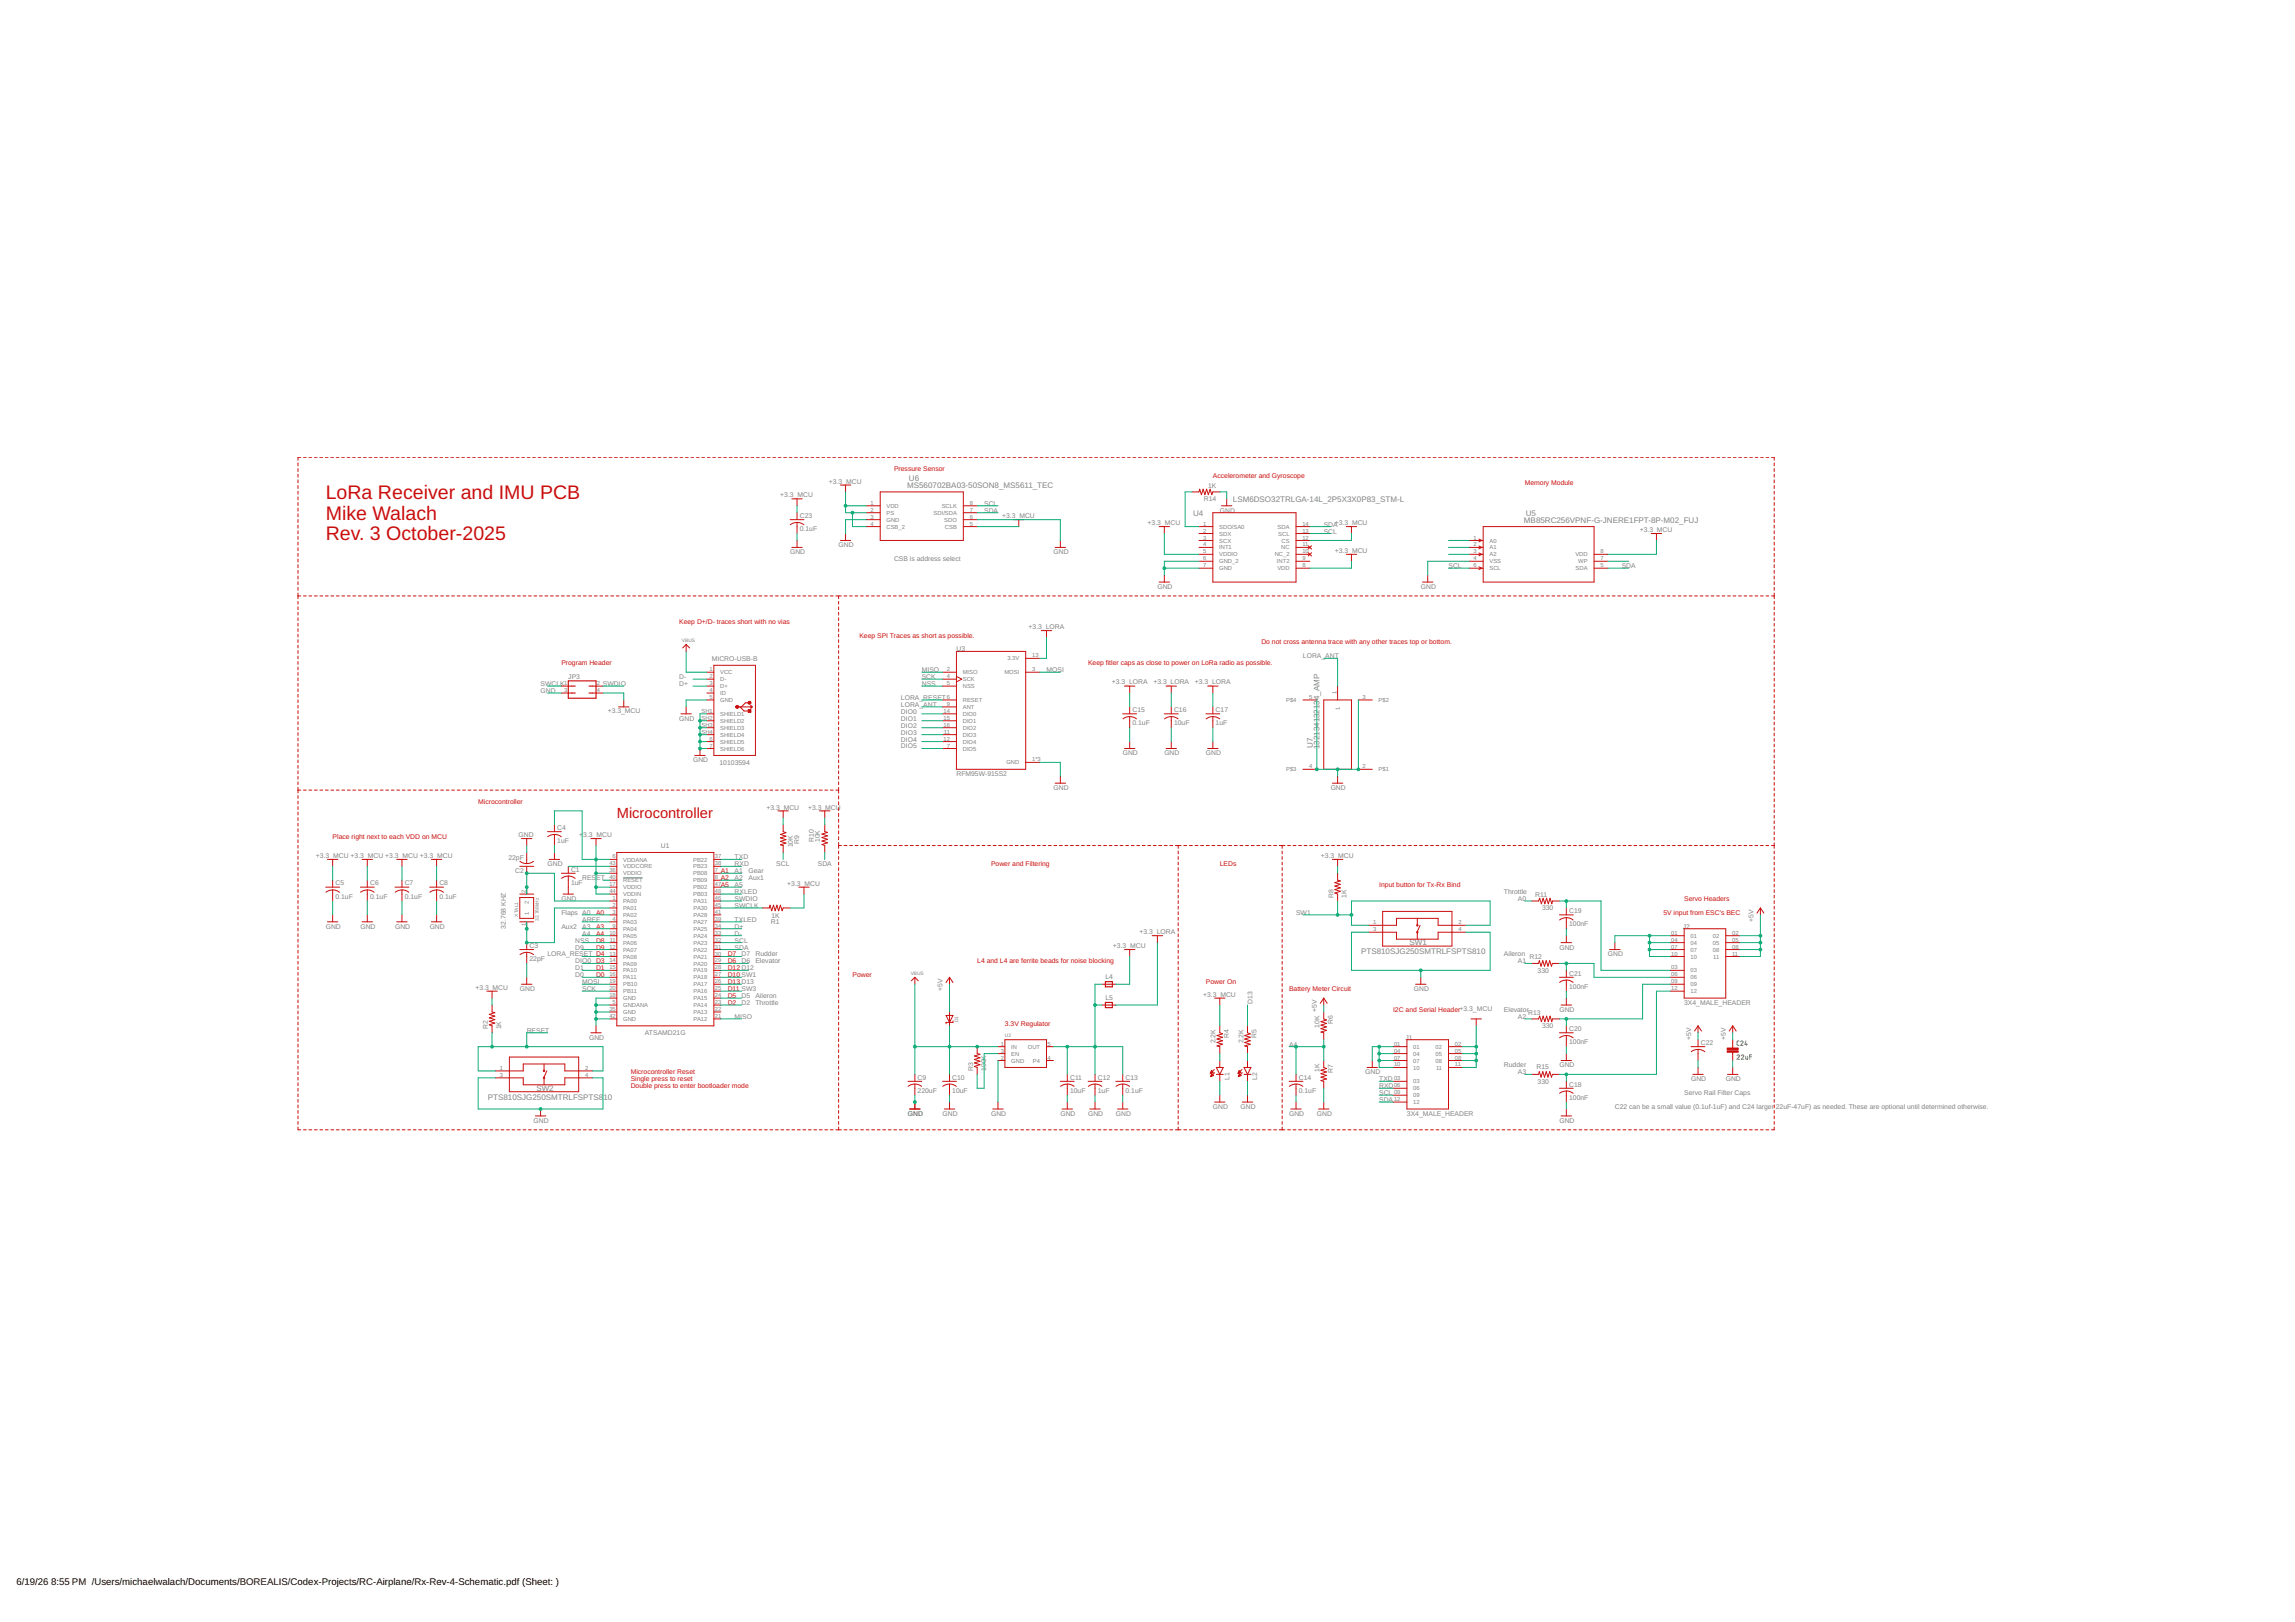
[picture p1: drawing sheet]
<svg xmlns="http://www.w3.org/2000/svg" width="841mm" height="594mm" viewBox="0 0 841 594" stroke-linecap="round" stroke-linejoin="round" font-family="sans-serif">
<defs><g id="words">
<g font-size="7.2" fill="#c90d0c">
<text x="119.4" y="182.7">LoRa Receiver and IMU PCB</text>
<text x="119.4" y="190.3">Mike Walach</text>
<text x="119.4" y="198">Rev. 3 October-2025</text>
</g>
<text font-size="5.4" fill="#c90d0c" x="226" y="299.5">Microcontroller</text>
<g font-size="3.5">
<text x="6" y="580.4">6/19/26</text>
<text x="18.8" y="580.4">8:55 PM /Users/michaelwalach/Documents/BOREALIS/Codex-Projects/RC-Airplane/Rx-Rev-4-Schematic.pdf (Sheet: )</text>
</g>
<g font-size="2.9" fill="#808080">
<text x="332.4" y="178.7">MS560702BA03-50SON8_MS5611_TEC</text>
<text x="333.1" y="176.1">U6</text>
<text x="451.8" y="183.8">LSM6DSO32TRLGA-14L_2P5X3X0P83_STM-L</text>
<text x="437.2" y="188.8">U4</text>
<text x="558.5" y="191.4">MB85RC256VPNF-G-JNERE1FPT-8P-M02_FUJ</text>
<text x="559.1" y="188.8">U5</text>
<text x="481.1" y="273.8" transform="rotate(-90 481.1 273.8)">U7</text>
<text x="483.6" y="274.4" transform="rotate(-90 483.6 274.4)">132134132134_AMP</text>
<text x="516.6" y="346.3">SW1</text>
<text x="498.8" y="349.5">PTS810SJG250SMTRLFSPTS810</text>
<text x="196.5" y="399.6">SW2</text>
<text x="178.8" y="402.8">PTS810SJG250SMTRLFSPTS8</text>
<text x="221.1" y="402.8">10</text>
</g>
<g font-size="2.5" fill="#c90d0c">
<text x="327.6" y="172.6">Pressure Sensor</text>
<text x="444.5" y="175.1">Accelerometer and Gyroscope</text>
<text x="558.8" y="177.6">Memory Module</text>
<text x="248.9" y="228.4">Keep D+/D- traces short with no vias</text>
<text x="314.9" y="233.5">Keep SPI Traces as short as possible.</text>
<text x="462.2" y="236.1">Do not cross antenna trace with any other traces top or bottom.</text>
<text x="205.7" y="243.7">Program Header</text>
<text x="398.7" y="243.7">Keep fitler caps as close to power on LoRa radio as possible.</text>
<text x="175.2" y="294.5">Microcontroller</text>
<text x="121.9" y="307.2">Place right next to each VDD on MCU</text>
<text x="363.2" y="317.3">Power and Filtering</text>
<text x="447" y="317.3">LEDs</text>
<text x="264.1" y="319.9">A1</text>
<text x="264.1" y="322.4">A2</text>
<text x="264.1" y="324.9">A5</text>
<text x="505.4" y="324.9">Input button for Tx-Rx Bind</text>
<text x="218.4" y="335.1">A0</text>
<text x="609.5" y="335.1">5V input from ESC's BEC</text>
<text x="617.2" y="330">Servo Headers</text>
<text x="218.4" y="340.2">A3</text>
<text x="218.4" y="347.8">D9</text>
<text x="218.4" y="345.2">D8</text>
<text x="218.4" y="342.7">A4</text>
<text x="218.4" y="352.9">D3</text>
<text x="266.7" y="350.3">D7</text>
<text x="266.7" y="352.9">D6</text>
<text x="358.1" y="352.9">L4 and L4 are ferrite beads for noise blocking</text>
<text x="218.4" y="357.9">D0</text>
<text x="218.4" y="355.4">D1</text>
<text x="266.7" y="357.9">D10 SW1</text>
<text x="266.7" y="355.4">D12 D12</text>
<text x="312.4" y="357.9">Power</text>
<text x="266.7" y="365.6">D5</text>
<text x="266.7" y="360.5">D13 D13</text>
<text x="266.7" y="363">D11 SW3</text>
<text x="441.9" y="360.5">Power On</text>
<text x="472.4" y="363">Battery Meter Circuit</text>
<text x="266.7" y="368.1">D2</text>
<text x="510.5" y="370.6">I2C and Serial Header+3.3_MCU</text>
<text x="368.3" y="375.7">3.3V Regulator</text>
<text x="231.1" y="393.2">Microcontroller Reset</text>
<text x="231.1" y="395.9">Single press to reset</text>
<text x="231.1" y="398.6">Double press to enter bootloader mode</text>
</g>
<g font-size="2.5" fill="#808080">
<text x="303.7" y="177.1">+3.3_MCU</text>
<text x="442.7" y="178.7">1K</text>
<text x="286" y="182.2">+3.3_MCU</text>
<text x="360.6" y="185.3">SCL</text>
<text x="441.2" y="183.5">R14</text>
<text x="293.1" y="189.7">C23</text>
<text x="360.6" y="187.8">SDA</text>
<text x="367.2" y="189.8">+3.3_MCU</text>
<text x="447" y="187.8">GND</text>
<text x="293.1" y="194.5">0.1uF</text>
<text x="420.6" y="192.4">+3.3_MCU</text>
<text x="485.1" y="192.9">SDA+3.3_MCU</text>
<text x="485.1" y="195.4">SCL</text>
<text x="600.9" y="194.9">+3.3_MCU</text>
<text x="289.5" y="203">GND</text>
<text x="307.3" y="200.5">GND</text>
<text x="386" y="203">GND</text>
<text x="489.1" y="202.5">+3.3_MCU</text>
<text x="327.6" y="205.6">CSB is address select</text>
<text x="530.8" y="208.1">SCL</text>
<text x="594.3" y="208.1">SDA</text>
<text x="424.1" y="215.7">GND</text>
<text x="520.7" y="215.7">GND</text>
<text x="376.9" y="230.3">+3.3_LORA</text>
<text x="350.5" y="238.6">U3</text>
<text x="260.8" y="242">MICRO-USB-B</text>
<text x="477.5" y="241.1">LORA_ANT</text>
<text x="198.1" y="251.3">SWCLK</text>
<text x="208.3" y="248.7">JP3</text>
<text x="221" y="251.3">SWDIO</text>
<text x="248.9" y="248.7">D-</text>
<text x="248.9" y="251.3">D+</text>
<text x="337.8" y="248.7">SCK</text>
<text x="337.8" y="246.2">MISO</text>
<text x="337.8" y="251.3">NSS</text>
<text x="383.5" y="246.2">MOSI</text>
<text x="407.4" y="250.7">+3.3_LORA</text>
<text x="422.7" y="250.7">+3.3_LORA</text>
<text x="437.9" y="250.7">+3.3_LORA</text>
<text x="198.1" y="253.8">GND</text>
<text x="330.2" y="256.4">LORA_RESET</text>
<text x="222.7" y="261.2">+3.3_MCU</text>
<text x="248.9" y="264">GND</text>
<text x="330.2" y="264">DIO1</text>
<text x="330.2" y="258.9">LORA_ANT</text>
<text x="330.2" y="261.4">DIO0</text>
<text x="415" y="260.8">C15</text>
<text x="430.2" y="260.8">C16</text>
<text x="445.5" y="260.8">C17</text>
<text x="330.2" y="266.5">DIO2</text>
<text x="330.2" y="269.1">DIO3</text>
<text x="415" y="265.6">0.1uF</text>
<text x="430.2" y="265.6">10uF</text>
<text x="445.5" y="265.6">1uF</text>
<text x="330.2" y="271.6">DIO4</text>
<text x="330.2" y="274.1">DIO5</text>
<text x="254" y="279.2">GND</text>
<text x="263.7" y="280.1">10103594</text>
<text x="411.4" y="276.7">GND</text>
<text x="426.7" y="276.7">GND</text>
<text x="441.9" y="276.7">GND</text>
<text x="350.5" y="284.3">RFM95W-915S2</text>
<text x="386" y="289.4">GND</text>
<text x="487.6" y="289.4">GND</text>
<text x="280.9" y="296.5">+3.3_MCU</text>
<text x="296.1" y="296.5">+3.3_MCU</text>
<text x="204.2" y="304">C4</text>
<text x="190" y="306.4">GND</text>
<text x="204.2" y="308.8">1uF</text>
<text x="212.3" y="306.6">+</text>
<text x="213.8" y="306.6">3.3_MCU</text>
<text x="242.2" y="310.6">U1</text>
<text x="290.5" y="310.3" transform="rotate(-90 290.5 310.3)">10K</text>
<text x="292.8" y="309.1" transform="rotate(-90 292.8 309.1)">R9</text>
<text x="298.2" y="308.4" transform="rotate(-90 298.2 308.4)">R10</text>
<text x="300.5" y="308.4" transform="rotate(-90 300.5 308.4)">10K</text>
<text x="115.8" y="314.3">+3.3_MCU +3.3_MCU +3.3_MCU +3.3_MCU</text>
<text x="186.3" y="314.9">22pF</text>
<text x="200.6" y="317.3">GND</text>
<text x="269.2" y="314.8">TXD</text>
<text x="269.2" y="317.3">RXD</text>
<text x="284.5" y="317.3">SCL</text>
<text x="299.7" y="317.3">SDA</text>
<text x="484.1" y="314.3">+3.3_MCU</text>
<text x="188.8" y="319.7">C2</text>
<text x="209.3" y="319.2">C1</text>
<text x="213.3" y="322.4">RES</text>
<text x="218.5" y="322.4">ET</text>
<text x="269.2" y="319.9">A1</text>
<text x="269.2" y="322.4">A2</text>
<text x="274.3" y="319.9">Gear</text>
<text x="274.3" y="322.4">Aux1</text>
<text x="122.9" y="329.1">0.1uF</text>
<text x="122.9" y="324.3">C5</text>
<text x="135.6" y="329.1">0.1uF</text>
<text x="135.6" y="324.3">C6</text>
<text x="148.3" y="329.1">0.1uF</text>
<text x="148.3" y="324.3">C7</text>
<text x="161" y="329.1">0.1uF</text>
<text x="161" y="324.3">C8</text>
<text x="209.3" y="324">1uF</text>
<text x="269.2" y="327.5">RXLED</text>
<text x="269.2" y="324.9">A5</text>
<text x="288.5" y="324.4">+3.3_MCU</text>
<text x="488.7" y="328.7" transform="rotate(-90 488.7 328.7)">R8</text>
<text x="493.5" y="328.7" transform="rotate(-90 493.5 328.7)">1K</text>
<text x="551.1" y="327.5">Throttle</text>
<text x="562.6" y="328.5">R11</text>
<text x="205.7" y="330">GND</text>
<text x="205.7" y="335.1">Flaps A0</text>
<text x="269.2" y="332.6">SWCLK</text>
<text x="269.2" y="330">SWDIO</text>
<text x="474.9" y="335.1">SW1</text>
<text x="556.2" y="330">A0</text>
<text x="565.1" y="333.3">330</text>
<text x="575" y="334.5">C19</text>
<text x="119.4" y="340.2">GND</text>
<text x="132.1" y="340.2">GND</text>
<text x="144.8" y="340.2">GND</text>
<text x="157.5" y="340.2">GND</text>
<text x="185.4" y="340.2" transform="rotate(-90 185.4 340.2)">32.768 KHZ</text>
<text x="205.7" y="340.2">Aux2</text>
<text x="213.3" y="337.6">AREF</text>
<text x="213.3" y="340.2">A3</text>
<text x="269.2" y="337.6">TXLED</text>
<text x="269.2" y="340.2">D+</text>
<text x="282.5" y="338.4">R1</text>
<text x="282.7" y="336.1">1K</text>
<text x="575" y="339.3">100nF</text>
<text x="616.7" y="340.2">J</text>
<text x="617.9" y="340.2">2</text>
<text x="642.6" y="337.6" transform="rotate(-90 642.6 337.6)">+5V</text>
<text x="194" y="347.2">C3</text>
<text x="210.8" y="345.2">NSS</text>
<text x="210.8" y="347.8">D9</text>
<text x="213.3" y="342.7">A4</text>
<text x="269.2" y="347.8">SDA</text>
<text x="269.2" y="345.2">SCL</text>
<text x="269.2" y="342.7">D-</text>
<text x="407.9" y="347.3">+3.3_MCU</text>
<text x="417.6" y="342.1">+3.3_LORA</text>
<text x="571.5" y="347.8">GND</text>
<text x="194" y="352">22pF</text>
<text x="200.6" y="350.3">LORA_RESET D4</text>
<text x="210.8" y="352.9">DIO0</text>
<text x="271.8" y="350.3">D7</text>
<text x="271.8" y="352.9">D6</text>
<text x="276.8" y="352.9">Elevator</text>
<text x="276.8" y="350.3">Rudder</text>
<text x="551.1" y="350.3">Aileron</text>
<text x="556.2" y="352.9">A1</text>
<text x="560.5" y="351.1">R12</text>
<text x="589.2" y="350.3">GND</text>
<text x="210.8" y="355.4">D1</text>
<text x="210.8" y="357.9">D0</text>
<text x="405.1" y="358.6">L4</text>
<text x="563.5" y="356.4">330</text>
<text x="575" y="357.3">C21</text>
<text x="174.2" y="362.5">+3.3_MCU</text>
<text x="190.5" y="363">GND</text>
<text x="213.3" y="360.5">MOSI</text>
<text x="213.3" y="363">SCK</text>
<text x="271.8" y="365.6">D5</text>
<text x="276.8" y="365.6">Aileron</text>
<text x="345.4" y="363" transform="rotate(-90 345.4 363)">+5V</text>
<text x="440.9" y="365.1">+3.3_MCU</text>
<text x="518.1" y="363">GND</text>
<text x="575" y="362.1">100nF</text>
<text x="271.8" y="368.1">D2</text>
<text x="276.8" y="368.1">Throttle</text>
<text x="405.1" y="366.2">L5</text>
<text x="458.9" y="367.6" transform="rotate(-90 458.9 367.6)">D13</text>
<text x="482.6" y="370.6" transform="rotate(-90 482.6 370.6)">+5V</text>
<text x="551.1" y="370.6">Elevator</text>
<text x="560" y="371.7">R13</text>
<text x="571.5" y="370.6">GND</text>
<text x="617.2" y="368.1">3X4_MALE_HEADER</text>
<text x="178.8" y="377" transform="rotate(-90 178.8 377)">R2</text>
<text x="183.6" y="377" transform="rotate(-90 183.6 377)">1K</text>
<text x="269.2" y="373.2">MISO</text>
<text x="483.6" y="376.4" transform="rotate(-90 483.6 376.4)">10K</text>
<text x="488.4" y="375.1" transform="rotate(-90 488.4 375.1)">R6</text>
<text x="556.2" y="373.2">A2</text>
<text x="565.1" y="376.5">330</text>
<text x="575" y="377.6">C20</text>
<text x="193" y="378.3">RESET</text>
<text x="215.9" y="380.8">GND</text>
<text x="236.3" y="379.2">ATSAMD21G</text>
<text x="445.5" y="382.1" transform="rotate(-90 445.5 382.1)">2.2K</text>
<text x="450.3" y="380.2" transform="rotate(-90 450.3 380.2)">R4</text>
<text x="455.6" y="382.1" transform="rotate(-90 455.6 382.1)">2.2K</text>
<text x="460.4" y="380.2" transform="rotate(-90 460.4 380.2)">R5</text>
<text x="472.4" y="383.3">A4</text>
<text x="515.1" y="380.8">J1</text>
<text x="575" y="382.5">100nF</text>
<text x="619.7" y="380.8" transform="rotate(-90 619.7 380.8)">+5V</text>
<text x="623.3" y="382.7">C22</text>
<text x="632.4" y="380.8" transform="rotate(-90 632.4 380.8)">+5V</text>
<text x="336.3" y="395.4">C9</text>
<text x="349" y="395.4">C10</text>
<text x="356.6" y="392.2" transform="rotate(-90 356.6 392.2)">R3</text>
<text x="361.4" y="392.2" transform="rotate(-90 361.4 392.2)">100K</text>
<text x="392.1" y="395.4">C11</text>
<text x="402.3" y="395.4">C12</text>
<text x="412.5" y="395.4">C13</text>
<text x="450.6" y="395.5" transform="rotate(-90 450.6 395.5)">L1</text>
<text x="460.7" y="395.5" transform="rotate(-90 460.7 395.5)">L2</text>
<text x="476" y="395.4">C14</text>
<text x="483.6" y="392.7" transform="rotate(-90 483.6 392.7)">1K</text>
<text x="488.4" y="392.9" transform="rotate(-90 488.4 392.9)">R7</text>
<text x="500.3" y="393.5">GND</text>
<text x="551.1" y="391">Rudder</text>
<text x="556.2" y="393.5">A3</text>
<text x="563.1" y="391.7">R15</text>
<text x="571.5" y="391">GND</text>
<text x="336.3" y="400.2">220uF</text>
<text x="349" y="400.2">10uF</text>
<text x="392.1" y="400.2">10uF</text>
<text x="402.3" y="400.2">1uF</text>
<text x="412.5" y="400.2">0.1uF</text>
<text x="476" y="400.2">0.1uF</text>
<text x="505.4" y="396">TXD</text>
<text x="505.4" y="398.6">RXD</text>
<text x="505.4" y="401.1">SCL</text>
<text x="563.5" y="397.1">330</text>
<text x="575" y="397.9">C18</text>
<text x="617.2" y="401.1">Servo Rail Filter Caps</text>
<text x="619.7" y="396">GND</text>
<text x="632.4" y="396">GND</text>
<text x="444.5" y="406.2">GND</text>
<text x="454.6" y="406.2">GND</text>
<text x="505.4" y="403.7">SDA</text>
<text x="575" y="402.8">100nF</text>
<text x="591.8" y="406.2">C22 can be a small value (0.1uf-1uF) and C24 larger 22uF-47uF) as needed. These are optional until determined otherwise.</text>
<text x="195.6" y="411.3">GND</text>
<text x="332.7" y="408.7">GND</text>
<text x="345.4" y="408.7">GND</text>
<text x="363.2" y="408.7">GND</text>
<text x="388.6" y="408.7">GND</text>
<text x="398.7" y="408.7">GND</text>
<text x="408.9" y="408.7">GND</text>
<text x="472.4" y="408.7">GND</text>
<text x="482.6" y="408.7">GND</text>
<text x="515.6" y="408.7">3X4_MALE_HEADER</text>
<text x="571.5" y="411.3">GND</text>
</g>
<g font-size="2.1" fill="#808080">
<text x="319" y="184.9">1</text>
<text x="355.4" y="184.9">8</text>
<text x="319" y="187.4">2</text>
<text x="319" y="190">3</text>
<text x="324.9" y="186">VDD</text>
<text x="324.9" y="188.6">PS</text>
<text x="324.9" y="191.1">GND</text>
<text x="342.1" y="188.6">SDI/SDA</text>
<text x="345.1" y="186">SCLK</text>
<text x="346.1" y="191.1">SDO</text>
<text x="355.4" y="190">6</text>
<text x="355.4" y="187.4">7</text>
<text x="319" y="192.5">4</text>
<text x="324.9" y="193.6">CSB_2</text>
<text x="346.3" y="193.6">CSB</text>
<text x="355.4" y="192.5">5</text>
<text x="440.9" y="192.5">1</text>
<text x="440.9" y="195.1">2</text>
<text x="440.9" y="197.6">3</text>
<text x="446.8" y="193.6">SDO/SA0</text>
<text x="446.8" y="196.2">SDX</text>
<text x="468.2" y="193.6">SDA</text>
<text x="468.5" y="196.2">SCL</text>
<text x="477.3" y="197.6">12</text>
<text x="477.3" y="195.1">13</text>
<text x="477.3" y="192.5">14</text>
<text x="540" y="197.6">1</text>
<text x="440.9" y="200.1">4</text>
<text x="440.9" y="202.7">5</text>
<text x="446.8" y="198.7">SCX</text>
<text x="446.8" y="201.3">INT1</text>
<text x="446.8" y="203.8">VDDIO</text>
<text x="467.1" y="203.8">NC_2</text>
<text x="469.5" y="201.3">NC</text>
<text x="469.6" y="198.7">CS</text>
<text x="477.3" y="202.7">10</text>
<text x="477.3" y="200.1">11</text>
<text x="540" y="200.1">2</text>
<text x="540" y="202.7">3</text>
<text x="545.9" y="198.7">A0</text>
<text x="545.9" y="201.3">A1</text>
<text x="545.9" y="203.8">A2</text>
<text x="577.3" y="203.8">VDD</text>
<text x="586.5" y="202.7">8</text>
<text x="440.9" y="205.2">6</text>
<text x="440.9" y="207.8">7</text>
<text x="446.8" y="206.3">GND_2</text>
<text x="446.8" y="208.9">GND</text>
<text x="468" y="206.3">INT2</text>
<text x="468.1" y="208.9">VDD</text>
<text x="477.3" y="207.8">8</text>
<text x="477.3" y="205.2">9</text>
<text x="540" y="205.2">4</text>
<text x="540" y="207.8">6</text>
<text x="545.9" y="206.3">VSS</text>
<text x="545.9" y="208.9">SCL</text>
<text x="577.4" y="208.9">SDA</text>
<text x="578.4" y="206.3">WP</text>
<text x="586.5" y="207.8">5</text>
<text x="586.5" y="205.2">7</text>
<text x="260.1" y="245.9">1</text>
<text x="347" y="245.9">2</text>
<text x="369.1" y="241.9">3.3V</text>
<text x="378.2" y="245.9">3</text>
<text x="378.2" y="240.8">13</text>
<text x="206.7" y="250.9">1</text>
<text x="218.8" y="250.9">2</text>
<text x="260.1" y="248.4">2</text>
<text x="260.1" y="250.9">3</text>
<text x="263.9" y="247">VCC</text>
<text x="263.9" y="249.5">D-</text>
<text x="347" y="248.4">4</text>
<text x="347" y="250.9">5</text>
<text x="352.8" y="247">MISO</text>
<text x="352.8" y="249.5">SCK</text>
<text x="368.1" y="247">MOSI</text>
<text x="206.7" y="253.5">3</text>
<text x="218.8" y="253.5">4</text>
<text x="260.1" y="253.5">4</text>
<text x="260.1" y="256">5</text>
<text x="263.9" y="252">D+</text>
<text x="263.9" y="254.6">ID</text>
<text x="263.9" y="257.1">GND</text>
<text x="347" y="256">6</text>
<text x="352.8" y="252">NSS</text>
<text x="352.8" y="257.1">RESET</text>
<text x="471.3" y="257.1">P$4</text>
<text x="479.8" y="256">5</text>
<text x="489.8" y="254" transform="rotate(-90 489.8 254)">1</text>
<text x="499.4" y="256">3</text>
<text x="505.2" y="257.1">P$2</text>
<text x="257.1" y="261.1">SH1</text>
<text x="257.1" y="263.6">SH2</text>
<text x="263.9" y="262.2">SHIELD1</text>
<text x="345.8" y="261.1">14</text>
<text x="345.8" y="263.6">15</text>
<text x="347" y="258.6">9</text>
<text x="352.8" y="259.7">ANT</text>
<text x="352.8" y="262.2">DIO0</text>
<text x="490.9" y="259.9" transform="rotate(-90 490.9 259.9)">1</text>
<text x="257.1" y="266.2">SH3</text>
<text x="257.1" y="268.7">SH4</text>
<text x="263.9" y="264.7">SHIELD2</text>
<text x="263.9" y="267.3">SHIELD3</text>
<text x="263.9" y="269.8">SHIELD4</text>
<text x="345.8" y="266.2">16</text>
<text x="345.9" y="268.7">11</text>
<text x="352.8" y="269.8">DIO3</text>
<text x="352.8" y="264.7">DIO1</text>
<text x="352.8" y="267.3">DIO2</text>
<text x="260.1" y="271.2">6</text>
<text x="260.1" y="273.8">7</text>
<text x="263.9" y="272.4">SHIELD5</text>
<text x="263.9" y="274.9">SHIELD6</text>
<text x="345.8" y="271.2">12</text>
<text x="347" y="273.8">7</text>
<text x="352.8" y="274.9">DIO5</text>
<text x="352.8" y="272.4">DIO4</text>
<text x="368.8" y="280">GND</text>
<text x="378.2" y="278.9">1*3</text>
<text x="479.8" y="281.4">4</text>
<text x="499.4" y="281.4">2</text>
<text x="471.3" y="282.5">P$3</text>
<text x="505.2" y="282.5">P$1</text>
<text x="223.3" y="317">43</text>
<text x="224.5" y="314.4">6</text>
<text x="228.4" y="315.5">VDDANA</text>
<text x="254" y="315.5">PB22</text>
<text x="262" y="314.4">37</text>
<text x="262" y="317">38</text>
<text x="223.3" y="319.5">36</text>
<text x="223.3" y="322">40</text>
<text x="228.4" y="320.6">VDDIO</text>
<text x="228.4" y="323.2">RESET</text>
<text x="228.4" y="318.1">VDDCORE</text>
<text x="254" y="320.6">PB08</text>
<text x="254" y="323.2">PB09</text>
<text x="254" y="318.1">PB23</text>
<text x="262" y="319.5">7</text>
<text x="262" y="322">8</text>
<text x="192.7" y="327.1" transform="rotate(-90 192.7 327.1)">2</text>
<text x="223.3" y="324.6">17</text>
<text x="223.3" y="327.1">44</text>
<text x="224.5" y="329.7">1</text>
<text x="228.4" y="325.7">VDDIO</text>
<text x="228.4" y="328.2">VDDIN</text>
<text x="254" y="325.7">PB02</text>
<text x="254" y="328.2">PB03</text>
<text x="262" y="329.7">46</text>
<text x="262" y="324.6">47</text>
<text x="262" y="327.1">48</text>
<text x="193.8" y="335.3" transform="rotate(-90 193.8 335.3)">1</text>
<text x="193.8" y="331" transform="rotate(-90 193.8 331)">2</text>
<text x="224.5" y="332.2">2</text>
<text x="224.5" y="334.7">3</text>
<text x="228.4" y="330.8">PA00</text>
<text x="228.4" y="333.3">PA01</text>
<text x="228.4" y="335.9">PA02</text>
<text x="254.2" y="335.9">PA28</text>
<text x="254.2" y="333.3">PA30</text>
<text x="254.2" y="330.8">PA31</text>
<text x="262" y="334.7">41</text>
<text x="262" y="332.2">45</text>
<text x="192.7" y="339.2" transform="rotate(-90 192.7 339.2)">1</text>
<text x="224.5" y="337.3">4</text>
<text x="224.5" y="339.8">9</text>
<text x="228.4" y="338.4">PA03</text>
<text x="228.4" y="340.9">PA04</text>
<text x="254.2" y="340.9">PA25</text>
<text x="254.2" y="338.4">PA27</text>
<text x="262" y="339.8">34</text>
<text x="262" y="337.3">39</text>
<text x="503.2" y="338.5">1</text>
<text x="503.2" y="341.1">3</text>
<text x="534.4" y="341.1">4</text>
<text x="534.4" y="338.5">2</text>
<text x="223.3" y="342.4">10</text>
<text x="223.3" y="347.4">12</text>
<text x="223.5" y="344.9">11</text>
<text x="228.4" y="343.5">PA05</text>
<text x="228.4" y="346">PA06</text>
<text x="254.2" y="343.5">PA24</text>
<text x="254.2" y="346">PA23</text>
<text x="262" y="342.4">33</text>
<text x="262" y="344.9">32</text>
<text x="262" y="347.4">31</text>
<text x="612.5" y="342.4">01</text>
<text x="612.5" y="344.9">04</text>
<text x="612.5" y="347.4">07</text>
<text x="619.5" y="343.5">01</text>
<text x="619.5" y="346">04</text>
<text x="627.7" y="343.5">02</text>
<text x="627.7" y="346">05</text>
<text x="634.7" y="342.4">02</text>
<text x="634.7" y="344.9">05</text>
<text x="634.7" y="347.4">08</text>
<text x="223.3" y="350">13</text>
<text x="223.3" y="352.5">14</text>
<text x="228.4" y="348.6">PA07</text>
<text x="228.4" y="351.1">PA08</text>
<text x="228.4" y="353.6">PA09</text>
<text x="254.2" y="348.6">PA22</text>
<text x="254.2" y="351.1">PA21</text>
<text x="254.2" y="353.6">PA20</text>
<text x="262" y="350">30</text>
<text x="262" y="352.5">29</text>
<text x="612.5" y="350">10</text>
<text x="619.5" y="348.6">07</text>
<text x="619.5" y="351.1">10</text>
<text x="627.7" y="348.6">08</text>
<text x="627.8" y="351.1">11</text>
<text x="634.7" y="350">11</text>
<text x="223.3" y="355.1">15</text>
<text x="223.3" y="357.6">16</text>
<text x="228.4" y="356.2">PA10</text>
<text x="228.4" y="358.7">PA11</text>
<text x="254.2" y="356.2">PA19</text>
<text x="254.2" y="358.7">PA18</text>
<text x="262" y="355.1">28</text>
<text x="262" y="357.6">27</text>
<text x="612.5" y="355.1">03</text>
<text x="612.5" y="357.6">06</text>
<text x="619.5" y="356.2">03</text>
<text x="619.5" y="358.7">06</text>
<text x="223.3" y="365.2">18</text>
<text x="223.3" y="360.1">19</text>
<text x="223.3" y="362.7">20</text>
<text x="228.4" y="361.2">PB10</text>
<text x="228.4" y="363.8">PB11</text>
<text x="254.2" y="361.2">PA17</text>
<text x="254.2" y="363.8">PA16</text>
<text x="262" y="365.2">24</text>
<text x="262" y="360.1">26</text>
<text x="262" y="362.7">25</text>
<text x="612.5" y="360.1">09</text>
<text x="612.5" y="362.7">12</text>
<text x="619.5" y="361.2">09</text>
<text x="619.5" y="363.8">12</text>
<text x="223.3" y="370.3">35</text>
<text x="224.5" y="367.8">5</text>
<text x="228.4" y="368.9">GNDANA</text>
<text x="228.4" y="366.3">GND</text>
<text x="228.4" y="371.4">GND</text>
<text x="254.2" y="371.4">PA13</text>
<text x="254.2" y="368.9">PA14</text>
<text x="254.2" y="366.3">PA15</text>
<text x="262" y="370.3">22</text>
<text x="262" y="367.8">23</text>
<text x="223.3" y="372.8">42</text>
<text x="228.4" y="373.9">GND</text>
<text x="254.2" y="373.9">PA12</text>
<text x="262" y="372.8">21</text>
<text x="366.7" y="383">1</text>
<text x="383.9" y="383">5</text>
<text x="510.9" y="383">01</text>
<text x="533.2" y="383">02</text>
<text x="366.7" y="385.5">3</text>
<text x="366.7" y="388.1">2</text>
<text x="370.6" y="386.6">EN</text>
<text x="370.6" y="389.2">GND</text>
<text x="370.6" y="384.1">IN</text>
<text x="376.7" y="384.1">OUT</text>
<text x="378.5" y="389.2">P4</text>
<text x="383.9" y="388.1">4</text>
<text x="510.9" y="385.5">04</text>
<text x="510.9" y="388.1">07</text>
<text x="517.9" y="384.1">01</text>
<text x="517.9" y="386.6">04</text>
<text x="517.9" y="389.2">07</text>
<text x="526.1" y="384.1">02</text>
<text x="526.1" y="386.6">05</text>
<text x="526.1" y="389.2">08</text>
<text x="533.2" y="385.5">05</text>
<text x="533.2" y="388.1">08</text>
<text x="183.1" y="391.9">1</text>
<text x="183.1" y="394.4">3</text>
<text x="214.4" y="394.4">4</text>
<text x="214.4" y="391.9">2</text>
<text x="510.9" y="390.6">10</text>
<text x="510.9" y="395.7">03</text>
<text x="517.9" y="391.7">10</text>
<text x="526.3" y="391.7">11</text>
<text x="533.2" y="390.6">11</text>
<text x="510.9" y="398.2">06</text>
<text x="510.9" y="400.8">09</text>
<text x="517.9" y="396.8">03</text>
<text x="517.9" y="399.3">06</text>
<text x="517.9" y="401.9">09</text>
<text x="510.9" y="403.3">12</text>
<text x="517.9" y="404.4">12</text>
</g>
<g font-size="1.8" fill="#808080">
<text x="249.9" y="235">VBUS</text>
<text x="189.8" y="335.7" transform="rotate(-90 189.8 335.7)">XTAL1</text>
<text x="197.5" y="337.3" transform="rotate(-90 197.5 337.3)">32.768kHz</text>
<text x="333.7" y="356.9">VBUS</text>
<text x="351.1" y="374.3" transform="rotate(-90 351.1 374.3)">D1</text>
<text x="368.3" y="379.8">U2</text>
</g>
</g></defs>
<path d="M228.4 321.5h7.1M636.5 386.7a.44 .44 0 0 1 .7-.3 .44 .44 0 0 1 .1 .7l-.8 .9h1M637.3 381.3l-.8 .3 .1 1.1 .7 .2M637.9 381.6a.44 .44 0 0 1 .6-.3 .44 .44 0 0 1 .1 .7l-.7 .9h.9M638.1 386.7a.44 .44 0 0 1 .6-.3 .44 .44 0 0 1 .2 .7l-.8 .9h.9M639.7 386.9v.9l.3 .2h.4v-1.1M639.8 381.3l-.4 1.2h.9M640.1 382.2v.7M641.2 387.1h.7M641.9 386.3h-.7v1.7" fill="none" stroke="#808080" stroke-width=".37"/>
<g fill="none" stroke="#c90d0c" stroke-width=".37">
<path d="M109.2 169.5v1.1M109.2 171.6v1.1M109.2 173.7v1.1M109.2 175.8v1M109.2 177.8v1.1M109.2 179.9v1.1M110.2 167.5h-1v1.1M111.2 167.5h1M113.2 167.5h1M115.2 167.5h1M117.2 167.5h1M119.2 167.5h1"/>
<path d="M121.2 167.5h1M123.2 167.5h1M125.2 167.5h1M127.2 167.5h1M129.2 167.5h1M131.2 167.5h1M133.2 167.5h1M135.2 167.5h1M137.2 167.5h1M139.2 167.5h1M141.2 167.5h1M143.2 167.5h1"/>
<path d="M145.2 167.5h1M147.2 167.5h1M149.2 167.5h1M151.2 167.5h1M153.2 167.5h1M155.2 167.5h1M157.2 167.5h1M159.2 167.5h1M161.2 167.5h1M163.2 167.5h1M165.2 167.5h1M167.2 167.5h1"/>
<path d="M169.2 167.5h1M171.2 167.5h1M173.2 167.5h1M175.2 167.5h1M177.2 167.5h1M179.2 167.5h1M181.2 167.5h1M183.2 167.5h1M185.2 167.5h1M187.2 167.5h1M189.2 167.5h1M191.2 167.5h1"/>
<path d="M193.2 167.5h1M195.2 167.5h1M197.2 167.5h1M199.2 167.5h1M201.2 167.5h1M203.2 167.5h1M205.2 167.5h1M207.2 167.5h1M209.2 167.5h1M211.2 167.5h1M213.2 167.5h1M215.2 167.5h1"/>
<path d="M217.2 167.5h1M219.2 167.5h1M221.2 167.5h1M223.2 167.5h1M225.2 167.5h1M227.2 167.5h1M229.2 167.5h1M231.2 167.5h1M233.2 167.5h1M235.2 167.5h1M237.2 167.5h1M239.2 167.5h1"/>
<path d="M241.2 167.5h1M243.2 167.5h1M245.2 167.5h1M247.2 167.5h1M249.2 167.5h1M251.2 167.5h1M253.2 167.5h1M255.2 167.5h1M257.2 167.5h1M259.2 167.5h1M261.2 167.5h1M263.2 167.5h1"/>
<path d="M265.2 167.5h1M267.2 167.5h1M269.2 167.5h1M271.2 167.5h1M273.2 167.5h1M275.2 167.5h1M277.2 167.5h1M279.2 167.5h1M281.2 167.5h1M283.2 167.5h1M285.2 167.5h1M287.2 167.5h1"/>
<path d="M289.2 167.5h1M291.2 167.5h1M293.2 167.5h1M295.2 167.5h1M297.2 167.5h1M299.2 167.5h1M301.2 167.5h1M303.2 167.5h1M305.2 167.5h1M307.2 167.5h1M308 177.7h3.8M309.2 167.5h1"/>
<path d="M309.9 177.7v2.5M311.2 167.5h1M313.2 167.5h1M315.2 167.5h1M317.2 167.5h1M319.2 167.5h1M321.2 167.5h1M323.2 167.5h1M325.2 167.5h1M327.2 167.5h1M329.2 167.5h1M331.2 167.5h1"/>
<path d="M333.2 167.5h1M335.2 167.5h1M337.2 167.5h1M339.2 167.5h1M341.2 167.5h1M343.2 167.5h1M345.2 167.5h1M347.2 167.5h1M349.2 167.5h1M351.2 167.5h1M353.2 167.5h1M355.2 167.5h1"/>
<path d="M357.2 167.5h1M359.2 167.5h1M361.2 167.5h1M363.2 167.5h1M365.2 167.5h1M367.2 167.5h1M369.2 167.5h1M371.2 167.5h1M373.2 167.5h1M375.2 167.5h1M377.2 167.5h1M379.2 167.5h1"/>
<path d="M381.2 167.5h1M383.2 167.5h1M385.2 167.5h1M387.2 167.5h1M389.2 167.5h1M391.2 167.5h1M393.2 167.5h1M395.2 167.5h1M397.2 167.5h1M399.2 167.5h1M401.2 167.5h1M403.2 167.5h1"/>
<path d="M405.2 167.5h1M407.2 167.5h1M409.2 167.5h1M411.2 167.5h1M413.2 167.5h1M415.2 167.5h1M417.2 167.5h1M419.2 167.5h1M421.2 167.5h1M423.2 167.5h1M425.2 167.5h1M427.2 167.5h1"/>
<path d="M429.2 167.5h1M431.2 167.5h1M433.2 167.5h1M435.2 167.5h1M437.2 167.5h1M439.2 167.5h1M441.2 167.5h1M443.2 167.5h1M445.2 167.5h1M447.2 167.5h1M449.2 167.5h1M451.2 167.5h1"/>
<path d="M453.2 167.5h1M455.2 167.5h1M457.2 167.5h1M459.2 167.5h1M461.2 167.5h1M463.2 167.5h1M465.2 167.5h1M467.2 167.5h1M469.2 167.5h1M471.2 167.5h1M473.2 167.5h1M475.2 167.5h1"/>
<path d="M477.2 167.5h1M479.2 167.5h1M481.2 167.5h1M483.2 167.5h1M485.2 167.5h1M487.2 167.5h1M489.2 167.5h1M491.2 167.5h1M493.2 167.5h1M495.2 167.5h1M497.2 167.5h1M499.2 167.5h1"/>
<path d="M501.2 167.5h1M503.2 167.5h1M505.2 167.5h1M507.2 167.5h1M509.2 167.5h1M511.2 167.5h1M513.2 167.5h1M515.2 167.5h1M517.2 167.5h1M519.2 167.5h1M521.2 167.5h1M523.2 167.5h1"/>
<path d="M525.2 167.5h1M527.2 167.5h1M529.2 167.5h1M531.2 167.5h1M533.2 167.5h1M535.2 167.5h1M537.2 167.5h1M539.2 167.5h1M541.2 167.5h1M543.2 167.5h1M545.2 167.5h1M547.2 167.5h1"/>
<path d="M549.2 167.5h1M551.2 167.5h1M553.2 167.5h1M555.2 167.5h1M557.2 167.5h1M559.2 167.5h1M561.2 167.5h1M563.2 167.5h1M565.2 167.5h1M567.2 167.5h1M569.2 167.5h1M571.2 167.5h1"/>
<path d="M573.2 167.5h1M575.2 167.5h1M577.2 167.5h1M579.2 167.5h1M581.2 167.5h1M583.2 167.5h1M585.2 167.5h1M587.2 167.5h1M589.2 167.5h1M591.2 167.5h1M593.2 167.5h1M595.2 167.5h1"/>
<path d="M597.2 167.5h1M599.2 167.5h1M601.2 167.5h1M603.2 167.5h1M605.2 167.5h1M607.2 167.5h1M609.2 167.5h1M611.2 167.5h1M613.2 167.5h1M615.2 167.5h1M617.2 167.5h1M619.2 167.5h1"/>
<path d="M621.2 167.5h1M623.2 167.5h1M625.2 167.5h1M627.2 167.5h1M629.2 167.5h1M631.2 167.5h1M633.2 167.5h1M635.2 167.5h1M637.2 167.5h1M639.2 167.5h1M641.2 167.5h1M643.2 167.5h1"/>
<path d="M645.2 167.5h1M647.2 167.5h1M649.2 167.5h1v1.1M650.2 169.5v1.1M650.2 171.6v1.1M650.2 173.7v1.1M650.2 175.8v1M650.2 177.8v1.1M650.2 179.9v1.1M109.2 182v1M109.2 184.1v1M109.2 186.1v1.1"/>
<path d="M109.2 188.2v1.1M109.2 190.3v1M109.2 192.3v1.1M109.2 194.4v1.1M109.2 196.5v1M109.2 198.6v1M289.5 190.3h5.1M290.2 182.7h3.8M292.1 191.3l1 .2 1.5 .7M292.1 191.3l-1.6 .4-.9 .5M292.1 182.7v2.6M292.1 187.8v2.5"/>
<path d="M292.1 191.3v4.1M292.1 198v2.5M308 198h3.8M309.9 195.4v2.6M317.5 192.9h5.1M317.5 187.8h5.1M317.5 185.3h5.1M317.5 190.3h5.1M322.6 180.2h30.4v17.8h-30.4zM353 192.9h5.1M353 187.8h5.1M353 185.3h5.1"/>
<path d="M353 190.3h5.1M371.4 190.3h3.8M373.3 190.3v2.6M388.6 198v2.5M424.8 192.9h3.8M426.7 192.9v2.5M436.8 180.2h2.6l.2-1 .7 2 .6-2 .6 2 .7-2 .6 2 .6-2 .7 2 .4-1h2.5M439.4 198h5.1M439.4 192.9h5.1M439.4 195.4h5.1M444.5 187.8h30.4v25.4h-30.4zM447.6 185.3h3.8"/>
<path d="M449.5 182.7v2.6M474.9 198h5.1M474.9 192.9h5.1M474.9 195.4h5.1M479.4 199.9l1.2 1.2M480.6 199.9l-1.2 1.2M493.4 192.9h3.8M495.3 192.9v2.5M538.4 198h5.1M542 197.4l1 .6-1 .5M542 200l1 .5-1 .5M543.5 192.9h40.7v20.3h-40.7z"/>
<path d="M605.1 195.4h3.8M607 195.4v2.6M650.2 182v1M650.2 184.1v1M650.2 186.1v1.1M650.2 188.2v1.1M650.2 190.3v1M650.2 192.3v1.1M650.2 194.4v1.1M650.2 196.5v1M650.2 198.6v1M109.2 200.6v1.1"/>
<path d="M109.2 202.7v1.1M109.2 204.8v1M109.2 206.8v1.1M109.2 208.9v1.1M109.2 211v1.1M109.2 213.1v1M109.2 215.1v1.1M109.2 217.2v2.1M109.2 218.3h1M111.2 218.3h1M113.2 218.3h1M115.2 218.3h1"/>
<path d="M117.2 218.3h1.1M119.3 218.3h1M121.3 218.3h1M123.3 218.3h1M125.3 218.3h1M127.3 218.3h1M129.3 218.3h1M131.3 218.3h1M133.3 218.3h1M135.4 218.3h1M137.4 218.3h1M139.4 218.3h1"/>
<path d="M141.4 218.3h1M143.4 218.3h1M145.4 218.3h1M147.4 218.3h1M149.4 218.3h1M151.4 218.3h1M153.5 218.3h1M155.5 218.3h1M157.5 218.3h1M159.5 218.3h1M161.5 218.3h1M163.5 218.3h1"/>
<path d="M165.5 218.3h1M167.5 218.3h1.1M169.5 218.3h1.1M171.6 218.3h1M173.6 218.3h1M175.6 218.3h1M177.6 218.3h1M179.6 218.3h1M181.6 218.3h1M183.6 218.3h1M185.6 218.3h1M187.6 218.3h1.1"/>
<path d="M189.7 218.3h1M191.7 218.3h1M193.7 218.3h1M195.7 218.3h1M197.7 218.3h1M199.7 218.3h1M201.7 218.3h1M203.7 218.3h1M205.7 218.3h1.1M207.8 218.3h1M209.8 218.3h1M211.8 218.3h1"/>
<path d="M213.8 218.3h1M215.8 218.3h1M217.8 218.3h1M219.8 218.3h1M221.8 218.3h1M223.8 218.3h1.1M225.8 218.3h1.1M227.9 218.3h1M229.9 218.3h1M231.9 218.3h1M233.9 218.3h1M235.9 218.3h1"/>
<path d="M237.9 218.3h1M239.9 218.3h1M241.9 218.3h1.1M243.9 218.3h1.1M246 218.3h1M248 218.3h1M250 218.3h1M252 218.3h1M254 218.3h1M256 218.3h1M258 218.3h1M260.1 218.3h.9"/>
<path d="M262.1 218.3h1M264.1 218.3h1M266.1 218.3h1M268.1 218.3h1M270.1 218.3h1M272.1 218.3h1M274.1 218.3h1M276.1 218.3h1M278.2 218.3h.9M280.2 218.3h1M282.2 218.3h1M284.2 218.3h1"/>
<path d="M286.2 218.3h1M288.2 218.3h1M290.2 200.5h3.8M290.2 218.3h1M292.2 218.3h1M294.2 218.3h1.1M296.2 218.3h1.1M298.3 218.3h1M300.3 218.3h1M302.3 218.3h1M304.3 218.3h1M306.3 218.3h2"/>
<path d="M307.3 218.3v1M309.3 218.3h1M311.3 218.3h1M313.4 218.3h.9M315.4 218.3h1M317.4 218.3h1M319.4 218.3h1M321.4 218.3h1M323.4 218.3h1M325.4 218.3h1M327.4 218.3h1M329.4 218.3h1"/>
<path d="M331.4 218.3h1M333.5 218.3h1M335.5 218.3h1M337.5 218.3h1M339.5 218.3h1M341.5 218.3h1M343.5 218.3h1M345.5 218.3h1M347.5 218.3h1.1M349.5 218.3h1.1M351.6 218.3h1M353.6 218.3h1"/>
<path d="M355.6 218.3h1M357.6 218.3h1M359.6 218.3h1M361.6 218.3h1M363.6 218.3h1M365.6 218.3h1M367.6 218.3h1.1M369.7 218.3h1M371.7 218.3h1M373.7 218.3h1M375.7 218.3h1M377.7 218.3h1"/>
<path d="M379.7 218.3h1M381.7 218.3h1M383.7 218.3h1M385.7 218.3h1.1M386.7 200.5h3.8M387.8 218.3h1M389.8 218.3h1M391.8 218.3h1M393.8 218.3h1M395.8 218.3h1M397.8 218.3h1M399.8 218.3h1"/>
<path d="M401.8 218.3h1M403.8 218.3h1.1M405.8 218.3h1.1M407.9 218.3h1M409.9 218.3h1M411.9 218.3h1M413.9 218.3h1M415.9 218.3h1M417.9 218.3h1M419.9 218.3h1M421.9 218.3h1.1M423.9 218.3h1.1"/>
<path d="M424.8 213.2h3.8M426 218.3h1M426.7 210.7v2.5M428 218.3h1M430 218.3h1M432 218.3h1M434 218.3h1M436 218.3h1M438 218.3h1M439.4 200.5h5.1M439.4 203h5.1M439.4 205.6h5.1"/>
<path d="M439.4 208.1h5.1M440 218.3h1M442 218.3h1.1M444.1 218.3h1M446.1 218.3h1M448.1 218.3h1M450.1 218.3h1M452.1 218.3h1M454.1 218.3h1M456.1 218.3h1M458.1 218.3h1M460.1 218.3h1.1"/>
<path d="M462.2 218.3h1M464.2 218.3h1M466.2 218.3h1M468.2 218.3h1M470.2 218.3h1M472.2 218.3h1M474.2 218.3h1M474.9 200.5h5.1M474.9 203h5.1M474.9 205.6h5.1M474.9 208.1h5.1M476.2 218.3h1"/>
<path d="M478.2 218.3h1.1M479.4 202.4l1.2 1.2M480.3 218.3h1M480.6 202.4l-1.2 1.2M482.3 218.3h1M484.3 218.3h1M486.3 218.3h1M488.3 218.3h1M490.3 218.3h1M492.3 218.3h1M493.4 203h3.8M494.3 218.3h1"/>
<path d="M495.3 203v2.6M496.3 218.3h1.1M498.3 218.3h1.1M500.4 218.3h1M502.4 218.3h1M504.4 218.3h1M506.4 218.3h1M508.4 218.3h1M510.4 218.3h1M512.4 218.3h1M514.4 218.3h1.1M516.4 218.3h1.1"/>
<path d="M518.5 218.3h1M520.5 218.3h1M521.3 213.2h3.8M522.5 218.3h1M523.2 210.7v2.5M524.5 218.3h1M526.5 218.3h1M528.5 218.3h1M530.5 218.3h1M532.5 218.3h1M534.5 218.3h1.1M536.6 218.3h1"/>
<path d="M538.4 200.5h5.1M538.4 203h5.1M538.4 205.6h5.1M538.4 208.1h5.1M538.6 218.3h1M540.6 218.3h1M542 202.5l1 .5-1 .6M542 207.6l1 .5-1 .5M542.6 218.3h1M544.6 218.3h1M546.6 218.3h1M548.6 218.3h1"/>
<path d="M550.6 218.3h1M552.6 218.3h1.1M554.7 218.3h1M556.7 218.3h1M558.7 218.3h1M560.7 218.3h1M562.7 218.3h1M564.7 218.3h1M566.7 218.3h1M568.7 218.3h1M570.7 218.3h1.1M572.7 218.3h1.1"/>
<path d="M574.8 218.3h1M576.8 218.3h1M578.8 218.3h1M580.8 218.3h1M582.8 218.3h1M584.2 203h5M584.2 205.6h5M584.2 208.1h5M584.8 218.3h1M586.8 218.3h1M588.9 218.3h1M590.9 218.3h1"/>
<path d="M592.9 218.3h1M594.9 218.3h1M596.9 218.3h1M598.9 218.3h1M600.9 218.3h1M602.9 218.3h1M604.9 218.3h1M607 218.3h.9M609 218.3h1M611 218.3h1M613 218.3h1M615 218.3h1"/>
<path d="M617 218.3h1M619 218.3h1M621 218.3h1M623 218.3h1M625.1 218.3h.9M627.1 218.3h1M629.1 218.3h1M631.1 218.3h1M633.1 218.3h1M635.1 218.3h1M637.1 218.3h1M639.1 218.3h1"/>
<path d="M641.1 218.3h1M643.1 218.3h1M645.2 218.3h1M647.2 218.3h1M649.2 218.3h1M650.2 200.6v1.1M650.2 202.7v1.1M650.2 204.8v1M650.2 206.8v1.1M650.2 208.9v1.1M650.2 211v1.1M650.2 213.1v1"/>
<path d="M650.2 215.1v1.1M650.2 217.2v2.1M109.2 220.3v1M109.2 222.3v1M109.2 224.3v1M109.2 226.3v1M109.2 228.3v1M109.2 230.3v1M109.2 232.3v1M109.2 234.3v1M109.2 236.3v1M109.2 238.3v1"/>
<path d="M251.4 236.1l-1.2 1.2M251.4 236.1l1.3 1.2M251.4 236.1v2.5M307.3 220.3v1M307.3 222.3v1M307.3 224.3v1M307.3 226.3v1M307.3 228.3v1M307.3 230.3v1M307.3 232.3v1M307.3 234.3v1M307.3 236.3v1"/>
<path d="M307.3 238.3v1M350.5 238.6h25.4v43.2h-25.4zM381.6 231h3.8M383.5 231v2.5M650.2 220.3v1M650.2 222.3v1M650.2 224.3v1M650.2 226.3v1M650.2 228.3v1M650.2 230.3v1M650.2 232.3v1M650.2 234.4v1"/>
<path d="M650.2 236.3v1.1M650.2 238.4v1M109.2 240.3v1M109.2 242.3v1M109.2 244.3v1M109.2 246.3v1M109.2 248.3v1M109.2 250.3v1M109.2 252.3v1M109.2 254.3v1M109.2 256.3v1M109.2 258.3v1"/>
<path d="M205.7 251.3h3.8M205.7 253.8h3.8M217.1 251.3h3.9M217.1 253.8h3.9M226.7 258.9h3.8M228.6 256.4v2.5M251.4 258.9v2.6M259.1 246.2h2.5M259.1 248.8h2.5M259.1 251.3h2.5M259.1 253.8h2.5M259.1 256.4h2.5"/>
<path d="M261.6 243.7h15.2v33h-15.2zM270.7 258.9h5M271.2 258.9l1.5 1.5h1.5M274.2 257.4h-1l-1.5 1.5M275.2 258.4l.5 .5-.5 .5zM307.3 240.3v1M307.3 242.3v1M307.3 244.3v1M307.3 246.3v1M307.3 248.3v1M307.3 250.3v1M307.3 252.3v1"/>
<path d="M307.3 254.3v1M307.3 256.3v1M307.3 258.3v1M345.4 258.9h5.1M345.4 246.2h5.1M345.4 248.8h5.1M345.4 251.3h5.1M345.4 256.4h5.1M350.5 247.8l2 1-2 .9M375.9 246.2h5.1M375.9 241.1h5.1M412.1 251.3h3.8"/>
<path d="M414 251.3v2.5M414 258.9v2.6M427.3 251.3h3.8M429.2 251.3v2.5M429.2 258.9v2.6M442.6 251.3h3.8M444.5 251.3v2.5M444.5 258.9v2.6M477.5 256.4h5.1M485.1 256.4h10.2v25.4h-10.2zM490.2 251.3v5.1M497.8 256.4h5.1"/>
<path d="M650.2 240.4v1M650.2 242.4v1M650.2 244.4v1M650.2 246.4v1M650.2 248.4v1M650.2 250.4v1M650.2 252.4v1M650.2 254.4v1M650.2 256.5v1M650.2 258.5v1M109.2 260.3v1M109.2 262.3v1"/>
<path d="M109.2 264.4v.9M109.2 266.3v1.1M109.2 268.4v.9M109.2 270.3v1.1M109.2 272.4v.9M109.2 274.4v1M109.2 276.4v1M109.2 278.4v1M249.5 261.5h3.8M254.6 276.7h3.8M256.5 274.2v2.5M259.1 261.5h2.5"/>
<path d="M259.1 264h2.5M259.1 266.5h2.5M259.1 269.1h2.5M259.1 271.6h2.5M259.1 274.2h2.5M307.3 260.3v1M307.3 262.3v1M307.3 264.4v.9M307.3 266.3v1.1M307.3 268.4v.9M307.3 270.3v1.1M307.3 272.4v.9"/>
<path d="M307.3 274.4v1M307.3 276.4v1M307.3 278.4v1M345.4 261.5h5.1M345.4 264h5.1M345.4 266.5h5.1M345.4 269.1h5.1M345.4 271.6h5.1M345.4 274.2h5.1M375.9 279.2h5.1M411.4 261.5h5.1M412.1 274.2h3.8"/>
<path d="M414 262.4l1.5 .4 1 .5M414 262.5l-1.6 .3-.9 .5M414 262.5v4M414 271.6v2.6M426.7 261.5h5.1M427.3 274.2h3.8M429.2 262.4l1.6 .4 .9 .5M429.2 262.5l-1.5 .3-.9 .5M429.2 262.5v4M429.2 271.6v2.6M441.9 261.5h5.1M442.6 274.2h3.8"/>
<path d="M444.5 262.4l1.5 .4 1 .5M444.5 262.5l-1.6 .3-.9 .5M444.5 262.5v4M444.5 271.6v2.6M650.2 260.5v1M650.2 262.5v1M650.2 264.5v1M650.2 266.5v1M650.2 268.5v1M650.2 270.5v1M650.2 272.5v1M650.2 274.5v1"/>
<path d="M650.2 276.5v1.1M650.2 278.6v1M109.2 280.4v1M109.2 282.4v1M109.2 284.4v1M109.2 286.4v1M109.2 288.4v2M109.2 291.4v1M109.2 293.4v1M109.2 295.4v1.1M109.2 297.5v1M109.2 299.5v1"/>
<path d="M109.2 289.4h1M111.2 289.4h1M113.2 289.4h1M115.2 289.4h1M117.2 289.4h1.1M119.3 289.4h1M121.3 289.4h1M123.3 289.4h1M125.3 289.4h1M127.3 289.4h1M129.3 289.4h1M131.3 289.4h1"/>
<path d="M133.3 289.4h1M135.4 289.4h1M137.4 289.4h1M139.4 289.4h1M141.4 289.4h1M143.4 289.4h1M145.4 289.4h1M147.4 289.4h1M149.4 289.4h1M151.4 289.4h1M153.5 289.4h1M155.5 289.4h1"/>
<path d="M157.5 289.4h1M159.5 289.4h1M161.5 289.4h1M163.5 289.4h1M165.5 289.4h1M167.5 289.4h1.1M169.5 289.4h1.1M171.6 289.4h1M173.6 289.4h1M175.6 289.4h1M177.6 289.4h1M179.6 289.4h1"/>
<path d="M181.6 289.4h1M183.6 289.4h1M185.6 289.4h1M187.6 289.4h1.1M189.7 289.4h1M191.7 289.4h1M193.7 289.4h1M195.7 289.4h1M197.7 289.4h1M199.7 289.4h1M201.7 289.4h1M203.7 289.4h1"/>
<path d="M205.7 289.4h1.1M207.8 289.4h1M209.8 289.4h1M211.8 289.4h1M213.8 289.4h1M215.8 289.4h1M217.8 289.4h1M219.8 289.4h1M221.8 289.4h1M223.8 289.4h1.1M225.8 289.4h1.1M227.9 289.4h1"/>
<path d="M229.9 289.4h1M231.9 289.4h1M233.9 289.4h1M235.9 289.4h1M237.9 289.4h1M239.9 289.4h1M241.9 289.4h1.1M243.9 289.4h1.1M246 289.4h1M248 289.4h1M250 289.4h1M252 289.4h1"/>
<path d="M254 289.4h1M256 289.4h1M258 289.4h1M260.1 289.4h.9M262.1 289.4h1M264.1 289.4h1M266.1 289.4h1M268.1 289.4h1M270.1 289.4h1M272.1 289.4h1M274.1 289.4h1M276.1 289.4h1"/>
<path d="M278.2 289.4h.9M280.2 289.4h1M282.2 289.4h1M284.2 289.4h1M285.1 297h3.8M286.2 289.4h1M287 297v2.5M288.2 289.4h1M290.2 289.4h1M292.2 289.4h1M294.2 289.4h1.1M296.2 289.4h1.1"/>
<path d="M298.3 289.4h1M300.3 289.4h1M300.3 297h3.8M302.2 297v2.5M302.3 289.4h1M304.3 289.4h1M306.3 289.4h1M307.3 280.4v1M307.3 282.4v1M307.3 284.4v1M307.3 286.4v1M307.3 288.4v2.1"/>
<path d="M307.3 291.5v1.2M307.3 293.6v1.2M307.3 295.8v1.1M307.3 297.9v1.1M386.7 286.9h3.8M388.6 284.3v2.6M477.5 281.8h5.1M488.3 286.9h3.8M490.2 284.3v2.6M497.8 281.8h5.1M650.2 280.6v1M650.2 282.6v1"/>
<path d="M650.2 284.6v1M650.2 286.6v1M650.2 288.6v1M650.2 290.6v1M650.2 292.6v1M650.2 294.6v1M650.2 296.6v1M650.2 298.6v1.1M109.2 301.5v1M109.2 303.6v1M109.2 305.6v1M109.2 307.6v1"/>
<path d="M109.2 309.6v1M109.2 311.6v1.1M109.2 313.7v1M109.2 315.7v1M109.2 317.7v1M109.2 319.7v1.1M120 314.8h3.8M121.9 314.8v2.5M132.7 314.8h3.8M134.6 314.8v2.5M145.4 314.8h3.8M147.3 314.8v2.5"/>
<path d="M158.1 314.8h3.8M160 314.8v2.5M190.5 317.3h5.1M190.5 315.5l1 .5 1.5 .3M191.1 307.1h3.8M193 312.2v4.1l1.1-.1 1.4-.7M193 307.1v2.6M193 317.3v2.5M200.6 304.6h5.1M201.3 314.8h3.8M203.2 305.6l1.5 .3 1 .6M203.2 305.6l-1.1 .2-1.4 .7"/>
<path d="M203.2 302.1v2.5M203.2 305.6v4.1M203.2 312.2v2.6M205.7 319.8h5.1M208.3 317.3v2.5M216.5 307.1h3.8M218.4 307.1v2.6M223.5 314.8h2.5M223.5 319.8h2.5M223.5 317.3h2.5M226 312.2h35.6v63.5h-35.6zM261.6 314.8h2.5"/>
<path d="M261.6 319.8h2.5M261.6 317.3h2.5M287 302.1v2.5l1 .4-2 .6 2 .7-2 .6 2 .6-2 .7 2 .6-2 .6 1 .3v2.5M302.2 302.1v2.5l1.1 .3-2.1 .6 2.1 .6-2.1 .7 2.1 .6-2.1 .6 2.1 .7-2.1 .6 1 .4v2.5M307.3 309.7h1M307.3 300v1.2M307.3 302.2v1.1M307.3 304.3v1.1M307.3 306.4v1.2M307.3 308.6v2.1M307.3 311.7v1M307.3 313.7v1.1"/>
<path d="M307.3 315.8v1M307.3 317.8v1M307.3 319.8v1M309.3 309.7h1.1M311.4 309.7h1M313.4 309.7h1M315.4 309.7h1M317.4 309.7h1.1M319.4 309.7h1.1M321.5 309.7h1M323.5 309.7h1M325.5 309.7h1"/>
<path d="M327.6 309.7h1M329.6 309.7h1M331.6 309.7h1M333.6 309.7h1M335.6 309.7h1.1M337.7 309.7h1M339.7 309.7h1M341.7 309.7h1M343.7 309.7h1.1M345.8 309.7h1M347.8 309.7h1M349.8 309.7h1"/>
<path d="M351.8 309.7h1M353.8 309.7h1.1M355.9 309.7h1M357.9 309.7h1M359.9 309.7h1M361.9 309.7h1.1M364 309.7h1M366 309.7h1M368 309.7h1M370 309.7h1.1M372.1 309.7h1M374.1 309.7h1"/>
<path d="M376.1 309.7h1M378.1 309.7h1.1M380.2 309.7h1M382.2 309.7h1M384.2 309.7h1M386.2 309.7h1M388.2 309.7h1.1M390.3 309.7h1M392.3 309.7h1M394.3 309.7h1.1M396.3 309.7h1.1M398.4 309.7h1"/>
<path d="M400.4 309.7h1M402.4 309.7h1M404.4 309.7h1.1M406.5 309.7h1M408.5 309.7h1M410.5 309.7h1M412.5 309.7h1.1M414.5 309.7h1.1M416.6 309.7h1M418.6 309.7h1M420.6 309.7h1M422.7 309.7h1"/>
<path d="M424.7 309.7h1M426.7 309.7h1M428.7 309.7h1M430.7 309.7h2.1M431.8 309.7v1M431.8 311.7v1M431.8 313.7v1.1M431.8 315.8v1M431.8 317.8v1M431.8 319.8v1M433.8 309.7h1.1M435.9 309.7h1"/>
<path d="M437.9 309.7h1.1M440 309.7h1M442 309.7h1.1M444.1 309.7h1.1M446.2 309.7h1M448.2 309.7h1.1M450.3 309.7h1M452.3 309.7h1.1M454.4 309.7h1.1M456.5 309.7h1M458.5 309.7h1.1M460.6 309.7h1"/>
<path d="M462.6 309.7h1.1M464.7 309.7h1.1M466.7 309.7h1.1M468.8 309.7h2.1M469.9 309.7v1M469.9 311.7v1M469.9 313.7v1.1M469.9 315.8v1M469.9 317.8v1M469.9 319.8v1M471.9 309.7h1M473.9 309.7h1"/>
<path d="M475.9 309.7h1M477.9 309.7h1M479.9 309.7h1M481.9 309.7h1.1M484 309.7h1M486 309.7h1M488 309.7h1M488.3 314.8h3.8M490 309.7h1M490.2 314.8v2.5M490.2 319.8v2.6l1 .2-2 .7 2 .6-2 .6 2 .7-2 .6 2 .7-2 .6 1 .4v2.5M492 309.7h1"/>
<path d="M494 309.7h1M496.1 309.7h1M498.1 309.7h1M500.1 309.7h1M502.1 309.7h1M504.1 309.7h1M506.1 309.7h1M508.1 309.7h1.1M510.2 309.7h1M512.2 309.7h1M514.2 309.7h1M516.2 309.7h1"/>
<path d="M518.2 309.7h1M520.2 309.7h1.1M522.2 309.7h1.1M524.3 309.7h1M526.3 309.7h1M528.3 309.7h1M530.3 309.7h1M532.3 309.7h1M534.3 309.7h1M536.3 309.7h1.1M538.4 309.7h1M540.4 309.7h1"/>
<path d="M542.4 309.7h1M544.4 309.7h1M546.4 309.7h1M548.4 309.7h1M550.4 309.7h1.1M552.5 309.7h1M554.5 309.7h1M556.5 309.7h1M558.5 309.7h1M560.5 309.7h1M562.5 309.7h1.1M564.6 309.7h1"/>
<path d="M566.6 309.7h1M568.6 309.7h1M570.6 309.7h1M572.6 309.7h1M574.6 309.7h1M576.6 309.7h1.1M578.7 309.7h1M580.7 309.7h1M582.7 309.7h1M584.7 309.7h1M586.7 309.7h1M588.7 309.7h1"/>
<path d="M590.7 309.7h1.1M592.8 309.7h1M594.8 309.7h1M596.8 309.7h1M598.8 309.7h1M600.8 309.7h1M602.8 309.7h1M604.8 309.7h1.1M606.9 309.7h1M608.9 309.7h1M610.9 309.7h1M612.9 309.7h1"/>
<path d="M614.9 309.7h1M616.9 309.7h1.1M619 309.7h1M621 309.7h1M623 309.7h1M625 309.7h1M627 309.7h1M629 309.7h1M631 309.7h1.1M633.1 309.7h1M635.1 309.7h1M637.1 309.7h1"/>
<path d="M639.1 309.7h1M641.1 309.7h1M643.1 309.7h1M645.1 309.7h1.1M647.1 309.7h1.1M649.2 309.7h1M650.2 300.7v1M650.2 302.7v1M650.2 304.7v1M650.2 306.7v1M650.2 308.7v2M650.2 311.7v1"/>
<path d="M650.2 313.7v1.1M650.2 315.8v1M650.2 317.8v1M650.2 319.8v1M109.2 321.8v1M109.2 323.8v1M109.2 325.8v1M109.2 327.8v1M109.2 329.8v1.1M109.2 331.9v1M109.2 333.9v1M109.2 335.9v1"/>
<path d="M109.2 337.9v1.1M109.2 340v1M119.4 324.9h5M120 337.6h3.8M121.9 325.9l1.6 .3 .9 .6M121.9 325.9l-1.5 .4-1 .5M121.9 322.4v2.5M121.9 325.9v4.1M121.9 335.1v2.5M132.1 324.9h5M132.7 337.6h3.8M134.6 325.9l1.6 .3 .9 .6"/>
<path d="M134.6 325.9l-1.5 .4-1 .5M134.6 322.4v2.5M134.6 325.9v4.1M134.6 335.1v2.5M144.8 324.9h5M145.4 337.6h3.8M147.3 325.9l1.6 .3 .9 .6M147.3 325.9l-1.5 .4-1 .5M147.3 322.4v2.5M147.3 325.9v4.1M147.3 335.1v2.5M157.5 324.9h5"/>
<path d="M158.1 337.6h3.8M160 325.9l1.6 .3 .9 .6M160 325.9l-1.5 .4-1 .5M160 322.4v2.5M160 325.9v4.1M160 335.1v2.5M190.5 337.6h5.1M190.5 327.5h5.1M190.5 328.7h5.1v7.7h-5.1zM193 324.9v2.6M193 337.6v2.6M206.4 327.5h3.8"/>
<path d="M208.3 320.8l1.5 .4 1 .5M208.3 320.9l-1.1 .1-1.4 .7M208.3 320.9v6.6M223.5 330h2.5M223.5 332.5h2.5M223.5 335.1h2.5M223.5 337.6h2.5M223.5 322.4h2.5M223.5 324.9h2.5M223.5 327.5h2.5M261.6 330h2.5M261.6 332.5h2.5"/>
<path d="M261.6 335.1h2.5M261.6 337.6h2.5M261.6 322.4h2.5M261.6 324.9h2.5M261.6 327.5h2.5M279.4 332.5h2.5l.3-1 .6 2.1 .6-2.1 .7 2.1 .6-2.1 .6 2.1 .7-2.1 .6 2.1 .4-1.1h2.5M292.7 324.9h3.8M294.6 324.9v2.6M307.3 321.8v1.1M307.3 323.8v1.1M307.3 325.9v1M307.3 327.9v1"/>
<path d="M307.3 329.9v1M307.3 331.9v1.1M307.3 333.9v1.1M307.3 336v1M307.3 338v1M431.8 321.8v1.1M431.8 323.8v1.1M431.8 325.9v1M431.8 327.9v1M431.8 329.9v1M431.8 331.9v1.1M431.8 333.9v1.1"/>
<path d="M431.8 336v1M431.8 338v1M469.9 321.8v1.1M469.9 323.8v1.1M469.9 325.9v1M469.9 327.9v1M469.9 329.9v1M469.9 331.9v1.1M469.9 333.9v1.1M469.9 336v1M469.9 338v1M501.6 338.9h10.2v-2.5h15.2v2.5h10.2"/>
<path d="M506.7 333.8h25.4v12.7h-25.4zM519.4 336.4v2.2M520.4 338.9l-1 2.3M561.3 330h2.5l.4-1 .7 2 .6-2 .6 2 .7-2 .6 2 .6-2 .7 2 .2-1h2.6M571.5 335.1h5M571.5 337l1.4-.7 1.1-.2v4.1M574 336.1l1.6 .3 .9 .6M574 332.5v2.6M645.1 332.5l1.3 2M645.1 332.5l-1.3 2M645.1 332.5v2.6M650.2 321.8v1.1"/>
<path d="M650.2 323.8v1.1M650.2 325.9v1M650.2 327.9v1M650.2 329.9v1M650.2 331.9v1.1M650.2 333.9v1.1M650.2 336v1M650.2 338v1M109.2 342v1M109.2 344v1M109.2 346v1M109.2 348v1.1"/>
<path d="M109.2 350.1v1M109.2 352.1v1M109.2 354.1v1.1M109.2 356.2v1M109.2 358.2v1M190.5 347.8h5.1M193 348.8l1.6 .3 .9 .6M193 348.8l-1 .1-1.4 .7M193 345.2v2.6M193 348.8v4.1M193 357.9v2.6M223.5 340.2h2.5"/>
<path d="M223.5 342.7h2.5M223.5 345.2h2.5M223.5 347.8h2.5M223.5 350.3h2.5M223.5 352.9h2.5M223.5 355.4h2.5M223.5 357.9h2.5M261.6 340.2h2.5M261.6 342.7h2.5M261.6 345.2h2.5M261.6 347.8h2.5M261.6 350.3h2.5"/>
<path d="M261.6 352.9h2.5M261.6 355.4h2.5M261.6 357.9h2.5M307.3 340v1M307.3 342v1.1M307.3 344.1v1M307.3 346.1v1M307.3 348.1v1M307.3 350.1v1.1M307.3 352.1v1.1M307.3 354.2v1M307.3 356.2v1"/>
<path d="M307.3 358.2v1M335.3 357.9l-1.3 1.3M335.3 357.9l1.2 1.3M335.3 357.9v2.6M348 357.9v2.6M348 357.9l1.2 2M348 357.9l-1.3 2M412.1 347.8h3.8M414 347.8v2.5M422.2 342.7h3.8M424.1 342.7v2.5M431.8 340v1"/>
<path d="M431.8 342v1.1M431.8 344.1v1M431.8 346.1v1M431.8 348.1v1M431.8 350.1v1.1M431.8 352.1v1.1M431.8 354.2v1M431.8 356.2v1M431.8 358.2v1M469.9 340v1M469.9 342v1.1M469.9 344.1v1"/>
<path d="M469.9 346.1v1M469.9 348.1v1M469.9 350.1v1.1M469.9 352.1v1.1M469.9 354.2v1M469.9 356.2v1M469.9 358.2v1M501.6 341.4h10.2v2.6h15.2v-2.6h10.2M519.4 341.2l-.3 .2 .3 .3M519.4 341.2l.2 .2-.2 .3M519.4 341.7v2.3M520.7 357.9v2.6"/>
<path d="M561.3 352.9h2.5l.3-1 .6 2 .7-2 .6 2 .6-2 .7 2 .6-2 .6 2 .4-1h2.6M571.5 357.9h5M572.1 345.2h3.8M574 358.9l1.6 .4 .9 .5M574 359l-1.1 .1-1.4 .7M574 342.7v2.5M574 355.4v2.5M574 359v4M589.9 347.8h3.8M591.8 345.2v2.6M612.1 342.7h5.1M612.1 345.2h5.1"/>
<path d="M612.1 347.8h5.1M612.1 350.3h5.1M612.1 355.4h5.1M612.1 357.9h5.1M617.2 340.2h15.2v25.4h-15.2zM632.4 342.7h5.1M632.4 345.2h5.1M632.4 347.8h5.1M632.4 350.3h5.1M650.2 340v1M650.2 342v1.1M650.2 344.1v1"/>
<path d="M650.2 346.1v1M650.2 348.1v1M650.2 350.1v1.1M650.2 352.1v1.1M650.2 354.2v1M650.2 356.2v1M650.2 358.2v1M109.2 360.2v1M109.2 362.2v1M109.2 364.2v1.1M109.2 366.3v1M109.2 368.3v1"/>
<path d="M109.2 370.3v1M109.2 372.3v1.1M109.2 374.4v1M109.2 376.4v1M109.2 378.4v1M178.4 363h3.8M180.3 368.1v2.5l1 .3-2 .6 2 .7-2 .6 2 .6-2 .7 2 .6-2 .6 1 .4v2.6M180.3 363v2.6M191.1 360.5h3.8M216.5 378.3h3.8M218.4 375.7v2.6M223.5 368.1h2.5"/>
<path d="M223.5 365.6h2.5M223.5 360.5h2.5M223.5 363h2.5M223.5 373.2h2.5M223.5 370.6h2.5M261.6 368.1h2.5M261.6 365.6h2.5M261.6 360.5h2.5M261.6 363h2.5M261.6 373.2h2.5M261.6 370.6h2.5M307.3 360.2v1.1"/>
<path d="M307.3 362.2v1.1M307.3 364.3v1M307.3 366.3v1M307.3 368.3v1M307.3 370.4v1M307.3 372.4v1M307.3 374.4v1M307.3 376.4v1M307.3 378.4v1.1M346.7 371.9h2.5l-1.2 2.6zM348 370.6v5.1M349.2 374v.5h-2.5v.5"/>
<path d="M403.8 368.1h5.1M403.8 360.5h5.1M431.8 360.2v1.1M431.8 362.2v1.1M431.8 364.3v1M431.8 366.3v1M431.8 368.3v1M431.8 370.4v1M431.8 372.4v1M431.8 374.4v1M431.8 376.4v1M431.8 378.4v1.1"/>
<path d="M445.1 365.6h3.8M447 375.7v2.6l1 .4-2 .6 2 .6-2 .7 2 .6-2 .6 2 .7-2 .6 1 .2v2.6M447 365.6v2.5M457.2 375.7v2.6l1 .4-2.1 .6 2.1 .6-2.1 .7 2.1 .6-2.1 .6 2.1 .7-2.1 .6 1.1 .2v2.6M469.9 360.2v1.1M469.9 362.2v1.1M469.9 364.3v1M469.9 366.3v1M469.9 368.3v1M469.9 370.4v1M469.9 372.4v1M469.9 374.4v1"/>
<path d="M469.9 376.4v1M469.9 378.4v1.1M485.1 365.6v2.5M485.1 370.6v2.6l1 .4-2 .6 2 .6-2 .7 2 .6-2 .6 2 .7-2 .6 1 .3v2.5M485.1 365.6l1.3 1.9M485.1 365.6l-1.3 1.9M518.8 360.5h3.8M539.1 373.2h3.8M541 373.2v2.5M561.3 373.2h2.5l.4-1 .7 2 .6-2 .6 2 .7-2 .6 2 .6-2 .7 2 .2-1h2.6M571.5 378.3h5M572.1 368.1h3.8"/>
<path d="M574 379.3l1.6 .3 .9 .5M574 379.3l-1.1 .1-1.4 .7M574 365.6v2.5M574 375.7v2.6M574 379.3v4M612.1 360.5h5.1M612.1 363h5.1M622.3 375.7l1.2 1.9M622.3 375.7l-1.3 1.9M622.3 375.7v2.6M635 375.7l1.2 1.9M635 375.7l-1.3 1.9"/>
<path d="M635 375.7v2.6M650.2 360.2v1.1M650.2 362.2v1.1M650.2 364.3v1M650.2 366.3v1M650.2 368.3v1M650.2 370.4v1M650.2 372.4v1M650.2 374.4v1M650.2 376.4v1M650.2 378.4v1.1M109.2 380.4v1"/>
<path d="M109.2 382.4v1.1M109.2 384.5v1M109.2 386.5v1M109.2 388.5v1M109.2 390.5v1.1M109.2 392.6v1M109.2 394.6v1M109.2 396.6v1M109.2 398.6v1M181.6 392.2h10.1v-2.5h15.3v2.5h10.1M181.6 394.8h10.1v2.5h15.3v-2.5h10.1M186.7 387.2h25.4v12.7h-25.4z"/>
<path d="M199.4 394.5l-.3 .2 .3 .3M199.4 394.5l.2 .2-.2 .3M199.4 389.7v2.3M199.4 395v2.3M200.4 392.2l-1 2.3M307.3 380.4v1.1M307.3 382.5v1M307.3 384.5v1M307.3 386.5v1M307.3 388.5v1.1M307.3 390.6v1M307.3 392.6v1"/>
<path d="M307.3 394.6v1M307.3 396.6v1M307.3 398.7v1M332.7 396h5.1M335.3 397l1 .2 1.4 .7M335.3 397.1l-1.6 .3-.9 .5M335.3 393.5v2.5M335.3 397.1v4M345.4 396h5.1M348 397l1 .2 1.4 .7M348 397.1l-1.6 .3-.9 .5M348 393.5v2.5"/>
<path d="M348 397.1v4M358.1 383.3v2.6l1 .2-2 .7 2 .6-2 .6 2 .7-2 .6 2 .7-2 .6 1 .4v2.5M365.7 385.9h2.6M365.7 388.4h2.6M365.7 383.3h2.6M368.3 380.8h15.2v10.2h-15.2zM383.5 388.4h2.5M383.5 383.3h2.5M388.6 396h5.1M391.1 397l1.1 .2 1.4 .7M391.1 397.1l-1.5 .3-.9 .5M391.1 393.5v2.5"/>
<path d="M391.1 397.1v4M398.7 396h5.1M401.3 397l1 .2 1.5 .7M401.3 397.1l-1.6 .3-.9 .5M401.3 393.5v2.5M401.3 397.1v4M408.9 396h5.1M411.4 397l1.1 .2 1.4 .7M411.4 397.1l-1.5 .3-.9 .5M411.4 393.5v2.5M411.4 397.1v4M431.8 380.4v1.1"/>
<path d="M431.8 382.5v1M431.8 384.5v1M431.8 386.5v1M431.8 388.5v1.1M431.8 390.6v1M431.8 392.6v1M431.8 394.6v1M431.8 396.6v1M431.8 398.7v1M445 391.7l-1.4 1.4M445.1 392.9l-1.4 1.4M445.7 391h2.6l-1.3 2.5z"/>
<path d="M445.7 393.5h2.6M447 388.4v2.6M447 393.5v2.5M455.1 391.7l-1.4 1.4M455.3 392.9l-1.4 1.4M455.9 391h2.5l-1.2 2.5zM455.9 393.5h2.5M457.2 388.4v2.6M457.2 393.5v2.5M469.9 380.4v1.1M469.9 382.5v1M469.9 384.5v1"/>
<path d="M469.9 386.5v1M469.9 388.5v1.1M469.9 390.6v1M469.9 392.6v1M469.9 394.6v1M469.9 396.6v1M469.9 398.7v1M472.4 396h5.1M474.9 397l1.1 .2 1.4 .7M474.9 397.1l-1.5 .3-.9 .5M474.9 393.5v2.5M474.9 397.1v4"/>
<path d="M485.1 388.4v2.6l1 .4-2 .6 2 .6-2 .7 2 .6-2 .6 2 .7-2 .6 1 .2v2.6M501 391h3.8M502.9 388.4v2.6M510.5 391h5.1M510.5 385.9h5.1M510.5 388.4h5.1M510.5 383.3h5.1M510.5 396h5.1M510.5 398.6h5.1M515.6 380.8h15.2v25.4h-15.2zM530.8 391h5.1M530.8 385.9h5.1"/>
<path d="M530.8 388.4h5.1M530.8 383.3h5.1M561.3 393.5h2.5l.3-1 .6 2 .7-2 .6 2 .6-2 .7 2 .6-2 .6 2 .4-1h2.6M571.5 398.6h5M572.1 388.4h3.8M574 399.6l1.1 .1 1.4 .7M574 399.6l-1.1 .1-1.4 .7M574 385.9v2.5M574 396v2.6M574 399.6v4M619.7 383.3h5.1M620.4 393.5h3.8"/>
<path d="M622.3 384.3l1.5 .4 .9 .5M622.3 384.4l-1.6 .3-.9 .5M622.3 380.8v2.5M622.3 384.4v4M622.3 391v2.5M633.1 393.5h3.8M635 380.8v3.1M635 385.4v3M635 391v2.5M650.2 380.4v1.1M650.2 382.5v1M650.2 384.5v1"/>
<path d="M650.2 386.5v1M650.2 388.5v1.1M650.2 390.6v1M650.2 392.6v1M650.2 394.6v1M650.2 396.6v1M650.2 398.7v1M109.2 412.8v1h1M109.2 400.7v1M109.2 402.7v1M109.2 404.7v1M109.2 406.7v1.1"/>
<path d="M109.2 408.7v1.1M109.2 410.8v1M111.2 413.8h1M113.2 413.8h1M115.2 413.8h1M117.2 413.8h1.1M119.3 413.8h1M121.3 413.8h1M123.3 413.8h1M125.3 413.8h1M127.3 413.8h1M129.3 413.8h1"/>
<path d="M131.3 413.8h1M133.3 413.8h1M135.4 413.8h1M137.4 413.8h1M139.4 413.8h1M141.4 413.8h1M143.4 413.8h1M145.4 413.8h1M147.4 413.8h1M149.4 413.8h1M151.4 413.8h1M153.5 413.8h1"/>
<path d="M155.5 413.8h1M157.5 413.8h1M159.5 413.8h1M161.5 413.8h1M163.5 413.8h1M165.5 413.8h1M167.5 413.8h1.1M169.5 413.8h1.1M171.6 413.8h1M173.6 413.8h1M175.6 413.8h1M177.6 413.8h1"/>
<path d="M179.6 413.8h1M181.6 413.8h1M183.6 413.8h1M185.6 413.8h1M187.6 413.8h1.1M189.7 413.8h1M191.7 413.8h1M193.7 413.8h1M195.7 413.8h1M196.2 408.7h3.8M197.7 413.8h1M198.1 406.2v2.5"/>
<path d="M199.7 413.8h1M201.7 413.8h1M203.7 413.8h1M205.7 413.8h1.1M207.8 413.8h1M209.8 413.8h1M211.8 413.8h1M213.8 413.8h1M215.8 413.8h1M217.8 413.8h1M219.8 413.8h1M221.8 413.8h1"/>
<path d="M223.8 413.8h1.1M225.8 413.8h1.1M227.9 413.8h1M229.9 413.8h1M231.9 413.8h1M233.9 413.8h1M235.9 413.8h1M237.9 413.8h1M239.9 413.8h1M241.9 413.8h1.1M243.9 413.8h1.1M246 413.8h1"/>
<path d="M248 413.8h1M250 413.8h1M252 413.8h1M254 413.8h1M256 413.8h1M258 413.8h1M260.1 413.8h.9M262.1 413.8h1M264.1 413.8h1M266.1 413.8h1M268.1 413.8h1M270.1 413.8h1"/>
<path d="M272.1 413.8h1M274.1 413.8h1M276.1 413.8h1M278.2 413.8h.9M280.2 413.8h1M282.2 413.8h1M284.2 413.8h1M286.2 413.8h1M288.2 413.8h1M290.2 413.8h1M292.2 413.8h1M294.2 413.8h1.1"/>
<path d="M296.2 413.8h1.1M298.3 413.8h1M300.3 413.8h1M302.3 413.8h1M304.3 413.8h1M306.3 413.8h2M307.3 400.7v1M307.3 402.7v1M307.3 404.7v1M307.3 406.7v1.1M307.3 408.7v1.1M307.3 410.8v1"/>
<path d="M307.3 412.8v1M309.3 413.8h1.1M311.4 413.8h1M313.4 413.8h1M315.4 413.8h1M317.4 413.8h1.1M319.4 413.8h1.1M321.5 413.8h1M323.5 413.8h1M325.5 413.8h1M327.6 413.8h1M329.6 413.8h1"/>
<path d="M331.6 413.8h1M333.4 406.2h3.8M333.6 413.8h1M335.3 403.6v2.6M335.6 413.8h1.1M337.7 413.8h1M339.7 413.8h1M341.7 413.8h1M343.7 413.8h1.1M345.8 413.8h1M346.1 406.2h3.8M347.8 413.8h1"/>
<path d="M348 403.6v2.6M349.8 413.8h1M351.8 413.8h1M353.8 413.8h1.1M355.9 413.8h1M357.9 413.8h1M359.9 413.8h1M361.9 413.8h1.1M363.8 406.2h3.8M364 413.8h1M365.7 403.6v2.6M366 413.8h1"/>
<path d="M368 413.8h1M370 413.8h1.1M372.1 413.8h1M374.1 413.8h1M376.1 413.8h1M378.1 413.8h1.1M380.2 413.8h1M382.2 413.8h1M384.2 413.8h1M386.2 413.8h1M388.2 413.8h1.1M389.2 406.2h3.8"/>
<path d="M390.3 413.8h1M391.1 403.6v2.6M392.3 413.8h1M394.3 413.8h1.1M396.3 413.8h1.1M398.4 413.8h1M399.4 406.2h3.8M400.4 413.8h1M401.3 403.6v2.6M402.4 413.8h1M404.4 413.8h1.1M406.5 413.8h1"/>
<path d="M408.5 413.8h1M409.5 406.2h3.8M410.5 413.8h1M411.4 403.6v2.6M412.5 413.8h1.1M414.5 413.8h1.1M416.6 413.8h1M418.6 413.8h1M420.6 413.8h1M422.7 413.8h1M424.7 413.8h1M426.7 413.8h1"/>
<path d="M428.7 413.8h1M430.7 413.8h2.1M431.8 400.7v1M431.8 402.7v1M431.8 404.7v1M431.8 406.7v1.1M431.8 408.7v1.1M431.8 410.8v1M431.8 412.8v1M433.8 413.8h1.1M435.9 413.8h1M437.9 413.8h1.1"/>
<path d="M440 413.8h1M442 413.8h1.1M444.1 413.8h1.1M445.1 403.6h3.8M446.2 413.8h1M447 401.1v2.5M448.2 413.8h1.1M450.3 413.8h1M452.3 413.8h1.1M454.4 413.8h1.1M455.3 403.6h3.8M456.5 413.8h1"/>
<path d="M457.2 401.1v2.5M458.5 413.8h1.1M460.6 413.8h1M462.6 413.8h1.1M464.7 413.8h1.1M466.7 413.8h1.1M468.8 413.8h2.1M469.9 400.7v1M469.9 402.7v1M469.9 404.7v1M469.9 406.7v1.1M469.9 408.7v1.1"/>
<path d="M469.9 410.8v1M469.9 412.8v1M471.9 413.8h1M473 406.2h3.8M473.9 413.8h1M474.9 403.6v2.6M475.9 413.8h1M477.9 413.8h1M479.9 413.8h1M481.9 413.8h1.1M483.2 406.2h3.8M484 413.8h1"/>
<path d="M485.1 403.6v2.6M486 413.8h1M488 413.8h1M490 413.8h1M492 413.8h1M494 413.8h1M496.1 413.8h1M498.1 413.8h1M500.1 413.8h1M502.1 413.8h1M504.1 413.8h1M506.1 413.8h1"/>
<path d="M508.1 413.8h1.1M510.2 413.8h1M510.5 403.6h5.1M510.5 401.1h5.1M512.2 413.8h1M514.2 413.8h1M516.2 413.8h1M518.2 413.8h1M520.2 413.8h1.1M522.2 413.8h1.1M524.3 413.8h1M526.3 413.8h1"/>
<path d="M528.3 413.8h1M530.3 413.8h1M532.3 413.8h1M534.3 413.8h1M536.3 413.8h1.1M538.4 413.8h1M540.4 413.8h1M542.4 413.8h1M544.4 413.8h1M546.4 413.8h1M548.4 413.8h1M550.4 413.8h1.1"/>
<path d="M552.5 413.8h1M554.5 413.8h1M556.5 413.8h1M558.5 413.8h1M560.5 413.8h1M562.5 413.8h1.1M564.6 413.8h1M566.6 413.8h1M568.6 413.8h1M570.6 413.8h1M572.1 408.7h3.8M572.6 413.8h1"/>
<path d="M574 406.2v2.5M574.6 413.8h1M576.6 413.8h1.1M578.7 413.8h1M580.7 413.8h1M582.7 413.8h1M584.7 413.8h1M586.7 413.8h1M588.7 413.8h1M590.7 413.8h1.1M592.8 413.8h1M594.8 413.8h1"/>
<path d="M596.8 413.8h1M598.8 413.8h1M600.8 413.8h1M602.8 413.8h1M604.8 413.8h1.1M606.9 413.8h1M608.9 413.8h1M610.9 413.8h1M612.9 413.8h1M614.9 413.8h1M616.9 413.8h1.1M619 413.8h1"/>
<path d="M621 413.8h1M623 413.8h1M625 413.8h1M627 413.8h1M629 413.8h1M631 413.8h1.1M633.1 413.8h1M635.1 413.8h1M637.1 413.8h1M639.1 413.8h1M641.1 413.8h1M643.1 413.8h1"/>
<path d="M645.1 413.8h1.1M647.1 413.8h1.1M650.2 412.8v1h-1M650.2 400.7v1M650.2 402.7v1M650.2 404.7v1M650.2 406.7v1.1M650.2 408.7v1.1M650.2 410.8v1"/>
<circle cx="519.4" cy="338.9" r=".26"/>
<circle cx="199.4" cy="392.2" r=".25"/>
</g>
<g fill="#c90d0c" stroke="#c90d0c" stroke-width=".37">
<path d="M269.9 258.4a.56 .56 0 0 1 .8 .3 .56 .56 0 0 1-.4 .8 .56 .56 0 0 1-.7-.6h.6h-.6z" fill-rule="evenodd"/>
<path d="M274.2 257.1a.55 .55 0 0 1 .9-.1 .55 .55 0 0 1-.2 .9 .55 .55 0 0 1-.8-.5h.6h-.6z" fill-rule="evenodd"/>
<path d="M443.9 392.1l.7 .7-1 .4z" fill-rule="evenodd"/>
<path d="M444.1 393.2l.6 .7-1 .5z" fill-rule="evenodd"/>
<path d="M454.1 392.1l.7 .7-1.1 .4z" fill-rule="evenodd"/>
<path d="M454.2 393.2l.7 .7-1.1 .5z" fill-rule="evenodd"/>
</g>
<g fill="#c90d0c" stroke="#c90d0c" stroke-width=".37">
<path d="M274.2 259.9h1v1h-1z"/>
<path d="M632.9 384.9h4.1v.5h-4.1z"/>
<path d="M632.9 383.9h4.1v.5h-4.1z"/>
</g>
<path d="M208.3 249.4h10.1v6.3h-10.1zM209.5 251.3h1.3M209.5 253.8h1.3M215.9 251.3h1.2M215.9 253.8h1.2M405.1 359.5h2.5v1.9h-2.5zM405.1 367.2h2.5v1.9h-2.5z" fill="none" stroke="#c90d0c" stroke-width=".42"/>
<g fill="none" stroke="#0dab76" stroke-width=".37">
<path d="M292.1 185.3v2.5M292.1 195.4v2.6M309.9 180.2v7.6h7.6M309.9 185.3h7.6M312.4 187.8v5.1h5.1M317.5 190.3h-7.6v5.1M358.1 190.3h30.5v7.7M358.1 192.9h15.2M358.1 187.8h7.6M358.1 185.3h7.6M426.7 195.4v7.6h12.7M436.8 180.2h-2.5v12.7h5.1"/>
<path d="M447 180.2h2.5v2.5M480 192.9h7.6M480 195.4h7.6M495.3 195.4v2.6h-15.3M530.8 198h7.6M607 198v5h-17.8M426.7 208.1h12.7M439.4 205.6h-12.7v5.1M495.3 205.6v2.5h-15.3M530.8 208.1h7.6M530.8 203h7.6M530.8 200.5h7.6"/>
<path d="M538.4 205.6h-15.2v5.1M589.2 205.6h7.7M589.2 208.1h7.7M251.4 238.6v7.6h7.7M383.5 233.5v7.6h-2.5M200.6 253.8h5.1M200.6 251.3h5.1M221 253.8h7.6v2.6M221 251.3h7.6M254 248.8h5.1M254 251.3h5.1M259.1 256.4h-7.7v2.5"/>
<path d="M337.8 256.4h7.6M337.8 246.2h7.6M337.8 248.8h7.6M337.8 251.3h7.6M337.8 258.9h7.6M381 246.2h7.6M414 253.8v5.1M429.2 253.8v5.1M444.5 253.8v5.1M482.6 256.4v25.4h15.2v-25.4M485.1 241.1h5.1v10.2M256.5 264h2.6"/>
<path d="M256.5 266.5h2.6M256.5 269.1h2.6M256.5 271.6h2.6M259.1 261.5h-2.6v12.7h2.6M337.8 264h7.6M337.8 266.5h7.6M337.8 269.1h7.6M337.8 271.6h7.6M337.8 261.5h7.6M337.8 274.2h7.6M381 279.2h7.6v5.1M414 266.5v5.1"/>
<path d="M429.2 266.5v5.1M444.5 266.5v5.1M287 299.5v2.6M302.2 299.5v2.6M490.2 281.8v2.5M121.9 317.3v5.1M134.6 317.3v5.1M147.3 317.3v5.1M160 317.3v5.1M193 309.7v2.5M203.2 302.1v-5.1h10.1v17.8h10.2M203.2 309.7v2.5"/>
<path d="M208.3 317.3h15.2M218.4 309.7v17.8h5.1M218.4 319.8h5.1M264.1 314.8h7.7M264.1 317.3h7.7M264.1 319.8h7.7M287 312.2v2.6M302.2 312.2v2.6M490.2 317.3v2.5M121.9 330v5.1M134.6 330v5.1M147.3 330v5.1"/>
<path d="M160 330v5.1M193 327.5v-7.7h10.2v10.2h20.3M213.3 337.6h10.2M213.3 335.1h10.2M218.4 324.9h5.1M221 322.4h2.5M223.5 332.5h-20.3v12.7h-10.2v-7.6M264.1 322.4h7.7M264.1 327.5h7.7M264.1 337.6h7.7M264.1 330h7.7M264.1 332.5h15.3"/>
<path d="M264.1 324.9h7.7M294.6 327.5v5h-5.1M477.5 335.1h17.8M490.2 330v5.1M501.6 338.9h-6.3v-8.9h50.8v8.9h-8.9M558.8 330h2.5M571.5 330h15.2v25.4h25.4M574 330v2.5M645.1 335.1v15.2h-7.6M193 352.9v5M213.3 342.7h10.2M213.3 350.3h10.2"/>
<path d="M213.3 347.8h10.2M213.3 345.2h10.2M213.3 355.4h10.2M213.3 357.9h10.2M213.3 340.2h10.2M213.3 352.9h10.2M264.1 342.7h7.7M264.1 350.3h7.7M264.1 347.8h7.7M264.1 345.2h7.7M264.1 355.4h10.2M264.1 357.9h7.7"/>
<path d="M264.1 340.2h7.7M264.1 352.9h10.2M414 350.3v10.2h-5.1M424.1 345.2v22.9h-15.2M501.6 341.4h-6.3v14h50.8v-14h-8.9M520.7 355.4v2.5M558.8 352.9h2.5M571.5 352.9h12.7v5h27.9M574 340.2v2.5M574 352.9v2.5M604.5 342.7v7.6h7.6M604.5 347.8h7.6"/>
<path d="M604.5 345.2h7.6M612.1 342.7h-20.3v2.5M637.5 342.7h7.6M637.5 347.8h7.6M637.5 345.2h7.6M180.3 365.6v2.5M180.3 378.3v5M200.6 378.3h-7.6v5M213.3 360.5h10.2M213.3 363h10.2M218.4 368.1h5.1M218.4 370.6h5.1"/>
<path d="M218.4 373.2h5.1M223.5 365.6h-5.1v10.1M264.1 365.6h7.7M264.1 368.1h7.7M264.1 373.2h7.7M264.1 360.5h7.7M264.1 363h7.7M335.3 360.5v33M348 360.5v10.1M348 375.7v17.8M401.3 368.1h2.5M403.8 360.5h-2.5v33"/>
<path d="M447 368.1v7.6M457.2 368.1v7.6M485.1 368.1v2.5M541 375.7v15.3h-5.1M558.8 373.2h2.5M574 363v2.6M574 373.2v2.5M612.1 360.5h-10.2v12.7h-30.4M612.1 363h-5.1v30.5h-35.5M622.3 378.3v2.5M635 378.3v2.5M181.6 392.2h-6.4v-8.9h45.8v8.9h-3.9"/>
<path d="M181.6 394.8h-6.4v11.4h45.8v-11.4h-3.9M335.3 383.3h30.4M365.7 388.4v15.2M365.7 385.9h-5.1v12.7h-2.5v-5.1M386 383.3h25.4v10.2M391.1 383.3v10.2M447 385.9v2.5M447 396v5.1M457.2 385.9v2.5M457.2 396v5.1M472.4 383.3h12.7M474.9 383.3v10.2"/>
<path d="M485.1 380.8v7.6M485.1 398.6v5M505.4 383.3v7.7h5.1M505.4 385.9h5.1M505.4 388.4h5.1M505.4 396h5.1M505.4 398.6h5.1M510.5 383.3h-7.6v5.1M535.9 383.3h5.1M535.9 385.9h5.1M535.9 388.4h5.1M558.8 393.5h2.5"/>
<path d="M574 383.3v2.6M574 393.5v2.5M622.3 388.4v2.6M635 388.4v2.6M335.3 401.1v2.5M348 401.1v2.5M391.1 401.1v2.5M401.3 401.1v2.5M411.4 401.1v2.5M474.9 401.1v2.5M505.4 403.6h5.1M505.4 401.1h5.1"/>
<path d="M574 403.6v2.6"/>
</g>
<g fill="#0dab76" stroke="#0dab76" stroke-width=".37">
<circle cx="256.5" cy="271.6" r=".51"/>
<circle cx="256.5" cy="269.1" r=".51"/>
<circle cx="256.5" cy="266.5" r=".51"/>
<circle cx="256.5" cy="264" r=".51"/>
<circle cx="256.5" cy="274.2" r=".51"/>
<circle cx="218.4" cy="368.1" r=".51"/>
<circle cx="218.4" cy="370.6" r=".51"/>
<circle cx="218.4" cy="373.2" r=".51"/>
<circle cx="505.4" cy="388.4" r=".51"/>
<circle cx="505.4" cy="385.9" r=".51"/>
<circle cx="505.4" cy="383.3" r=".51"/>
<circle cx="604.5" cy="342.7" r=".51"/>
<circle cx="604.5" cy="345.2" r=".51"/>
<circle cx="604.5" cy="347.8" r=".51"/>
<circle cx="482.6" cy="281.8" r=".51"/>
<circle cx="497.8" cy="281.8" r=".51"/>
<circle cx="490.2" cy="281.8" r=".51"/>
<circle cx="198.1" cy="406.2" r=".51"/>
<circle cx="520.7" cy="355.4" r=".51"/>
<circle cx="335.3" cy="403.6" r=".51"/>
<circle cx="426.7" cy="208.1" r=".51"/>
<circle cx="180.3" cy="383.3" r=".51"/>
<circle cx="193" cy="383.3" r=".51"/>
<circle cx="490.2" cy="335.1" r=".51"/>
<circle cx="495.3" cy="335.1" r=".51"/>
<circle cx="348" cy="383.3" r=".51"/>
<circle cx="335.3" cy="383.3" r=".51"/>
<circle cx="358.1" cy="383.3" r=".51"/>
<circle cx="485.1" cy="383.3" r=".51"/>
<circle cx="474.9" cy="383.3" r=".51"/>
<circle cx="193" cy="345.2" r=".51"/>
<circle cx="193" cy="340.2" r=".51"/>
<circle cx="193" cy="319.8" r=".51"/>
<circle cx="193" cy="324.9" r=".51"/>
<circle cx="645.1" cy="345.2" r=".51"/>
<circle cx="645.1" cy="347.8" r=".51"/>
<circle cx="645.1" cy="342.7" r=".51"/>
<circle cx="401.3" cy="383.3" r=".51"/>
<circle cx="391.1" cy="383.3" r=".51"/>
<circle cx="401.3" cy="368.1" r=".51"/>
<circle cx="218.4" cy="314.8" r=".51"/>
<circle cx="218.4" cy="319.8" r=".51"/>
<circle cx="218.4" cy="324.9" r=".51"/>
<circle cx="309.9" cy="185.3" r=".51"/>
<circle cx="312.4" cy="187.8" r=".51"/>
<circle cx="541" cy="388.4" r=".51"/>
<circle cx="541" cy="385.9" r=".51"/>
<circle cx="541" cy="383.3" r=".51"/>
<circle cx="574" cy="393.5" r=".51"/>
<circle cx="574" cy="373.2" r=".51"/>
<circle cx="574" cy="330" r=".51"/>
<circle cx="574" cy="352.9" r=".51"/>
</g>
<use href="#words"/>
</svg>
